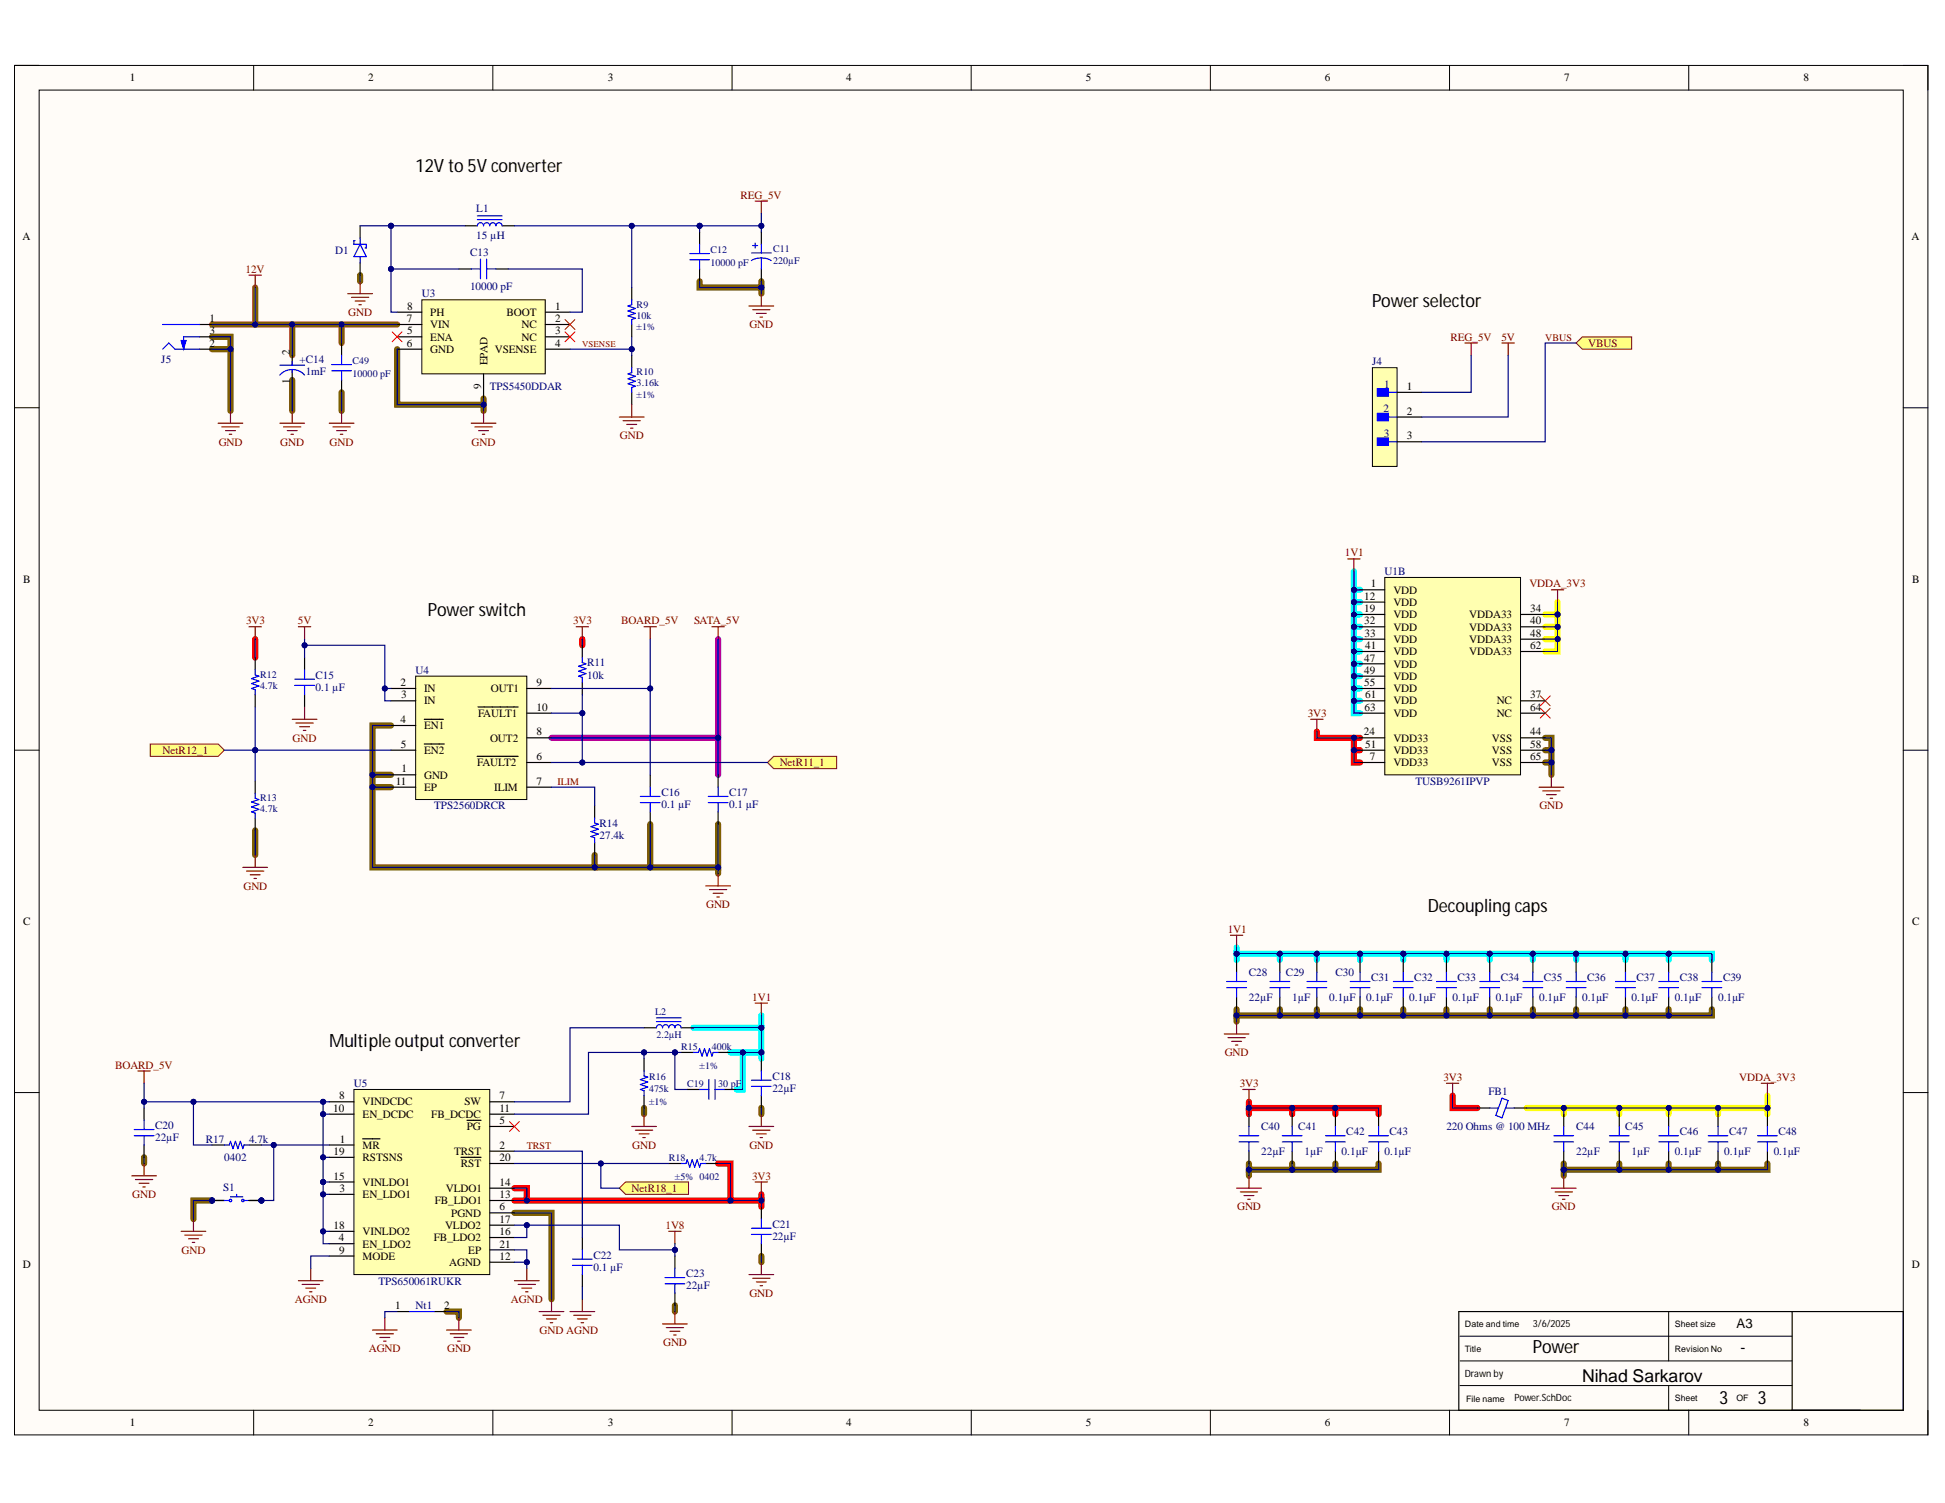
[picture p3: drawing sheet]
<svg xmlns="http://www.w3.org/2000/svg" width="279mm" height="216mm" viewBox="0 0 279 216" stroke-linecap="round" stroke-linejoin="round" font-family="sans-serif">
<defs><g id="words">
<g font-size="2.6">
<text x="59.7" y="24.7">12V to 5V converter</text>
<text x="197.1" y="44.1">Powerselector</text>
<text x="61.5" y="88.4">Powerswitch</text>
<text x="205.1" y="131">Decouplingcaps</text>
<text x="47.3" y="150.5">Multiple output converter</text>
<text x="220.2" y="194.4">Power</text>
<text x="250" y="194.4">-</text>
<text x="247" y="201.7">3</text>
<text x="252.5" y="201.7">3</text>
</g>
<text font-size="2.5" x="227.3" y="198.5">Nihad Sarkarov</text>
<text font-size="1.9" x="249.5" y="190.8">A3</text>
<g font-size="1.6">
<text x="18.6" y="11.7">1</text>
<text x="52.9" y="11.7">2</text>
<text x="87.3" y="11.7">3</text>
<text x="121.6" y="11.7">4</text>
<text x="156" y="11.7">5</text>
<text x="190.3" y="11.7">6</text>
<text x="224.7" y="11.7">7</text>
<text x="259.1" y="11.7">8</text>
<text x="3.3" y="34.5">A</text>
<text x="274.6" y="34.5">A</text>
<text x="30.1" y="46.3">1</text>
<text x="58.4" y="46.3">7</text>
<text x="58.5" y="44.5">8</text>
<text x="61.8" y="47.1">VIN</text>
<text x="61.8" y="45.4">PH</text>
<text x="72.8" y="45.4">BOOT</text>
<text x="74.9" y="47.1">NC</text>
<text x="79.7" y="44.5">1</text>
<text x="79.7" y="46.3">2</text>
<text x="30.1" y="48">3</text>
<text x="30.1" y="49.8">2</text>
<text x="41.6" y="51" transform="rotate(-90 41.6 51)">2</text>
<text x="58.4" y="49.8">6</text>
<text x="58.5" y="48">5</text>
<text x="61.8" y="48.9">ENA</text>
<text x="61.8" y="50.7">GND</text>
<text x="70" y="52.5" transform="rotate(-90 70 52.5)">EPAD</text>
<text x="71.1" y="50.7">VSENSE</text>
<text x="74.9" y="48.9">NC</text>
<text x="79.7" y="49.8">4</text>
<text x="79.7" y="48">3</text>
<text x="41.6" y="55.2" transform="rotate(-90 41.6 55.2)">1</text>
<text x="69.1" y="55.9" transform="rotate(-90 69.1 55.9)">9</text>
<text x="202.1" y="56">1</text>
<text x="202.1" y="59.6">2</text>
<text x="202.1" y="63.1">3</text>
<text x="3.3" y="83.7">B</text>
<text x="274.7" y="83.7">B</text>
<text x="196" y="86.2">12</text>
<text x="196" y="87.9">19</text>
<text x="196" y="89.7">32</text>
<text x="196.9" y="84.4">1</text>
<text x="200.2" y="85.3">VDD</text>
<text x="200.2" y="87">VDD</text>
<text x="200.2" y="88.8">VDD</text>
<text x="211.1" y="88.8">VDDA33</text>
<text x="219.8" y="87.9">34</text>
<text x="219.8" y="89.7">40</text>
<text x="196" y="95">47</text>
<text x="196" y="91.5">33</text>
<text x="196.1" y="93.3">41</text>
<text x="200.2" y="90.6">VDD</text>
<text x="200.2" y="92.4">VDD</text>
<text x="200.2" y="94.1">VDD</text>
<text x="200.2" y="95.9">VDD</text>
<text x="211.1" y="90.6">VDDA33</text>
<text x="211.1" y="92.4">VDDA33</text>
<text x="211.1" y="94.1">VDDA33</text>
<text x="219.8" y="91.5">48</text>
<text x="219.8" y="93.3">62</text>
<text x="57.5" y="98.5">2</text>
<text x="57.6" y="100.3">3</text>
<text x="60.9" y="99.4">IN</text>
<text x="60.9" y="101.2">IN</text>
<text x="70.5" y="99.4">OUT1</text>
<text x="77.1" y="98.5">9</text>
<text x="196" y="96.8">49</text>
<text x="196" y="98.5">55</text>
<text x="196.1" y="100.3">61</text>
<text x="200.2" y="97.6">VDD</text>
<text x="200.2" y="99.4">VDD</text>
<text x="200.2" y="101.2">VDD</text>
<text x="215" y="101.2">NC</text>
<text x="219.8" y="100.3">37</text>
<text x="57.5" y="103.9">4</text>
<text x="57.6" y="107.4">5</text>
<text x="60.9" y="104.7">EN1</text>
<text x="68.7" y="103">FAULT1</text>
<text x="70.4" y="106.5">OUT2</text>
<text x="77.1" y="105.6">8</text>
<text x="77.1" y="102.1">10</text>
<text x="195.9" y="105.6">24</text>
<text x="196" y="102.1">63</text>
<text x="196.1" y="107.4">51</text>
<text x="200.2" y="106.5">VDD33</text>
<text x="200.2" y="103">VDD</text>
<text x="214.3" y="106.5">VSS</text>
<text x="215" y="103">NC</text>
<text x="219.8" y="105.6">44</text>
<text x="219.8" y="107.4">58</text>
<text x="219.8" y="102.1">64</text>
<text x="56.9" y="112.7">11</text>
<text x="57.7" y="111">1</text>
<text x="60.9" y="108.3">EN2</text>
<text x="60.9" y="113.6">EP</text>
<text x="60.9" y="111.8">GND</text>
<text x="68.5" y="110.1">FAULT2</text>
<text x="71" y="113.6">ILIM</text>
<text x="77.1" y="109.2">6</text>
<text x="77.1" y="112.7">7</text>
<text x="196.8" y="109.2">7</text>
<text x="200.2" y="110.1">VDD33</text>
<text x="200.2" y="108.3">VDD33</text>
<text x="214.3" y="108.3">VSS</text>
<text x="214.3" y="110.1">VSS</text>
<text x="219.8" y="109.2">65</text>
<text x="3.3" y="132.9">C</text>
<text x="274.7" y="132.9">C</text>
<text x="47.9" y="159.7">10</text>
<text x="48.7" y="157.9">8</text>
<text x="52.1" y="158.8">VINDCDC</text>
<text x="52.1" y="160.6">EN_DCDC</text>
<text x="61.9" y="160.6">FB_DCDC</text>
<text x="66.7" y="158.8">SW</text>
<text x="71.8" y="161.5">5</text>
<text x="71.8" y="157.9">7</text>
<text x="71.8" y="159.7">11</text>
<text x="47.9" y="165.9">19</text>
<text x="48.8" y="164.1">1</text>
<text x="52.1" y="165">MR</text>
<text x="52.1" y="166.8">RSTSNS</text>
<text x="65.2" y="165.9">TRST</text>
<text x="66.2" y="167.7">RST</text>
<text x="67.1" y="162.3">PG</text>
<text x="71.8" y="165">2</text>
<text x="71.8" y="166.8">20</text>
<text x="47.9" y="169.4">15</text>
<text x="48.8" y="171.2">3</text>
<text x="52.1" y="172.1">EN_LDO1</text>
<text x="52.1" y="170.3">VINLDO1</text>
<text x="62.4" y="173">FB_LDO1</text>
<text x="64.1" y="171.2">VLDO1</text>
<text x="71.8" y="173.9">6</text>
<text x="71.8" y="172.1">13</text>
<text x="71.8" y="170.3">14</text>
<text x="47.9" y="176.5">18</text>
<text x="48.7" y="178.3">4</text>
<text x="52.1" y="179.2">EN_LDO2</text>
<text x="52.1" y="177.4">VINLDO2</text>
<text x="62.3" y="178.3">FB_LDO2</text>
<text x="63.9" y="176.5">VLDO2</text>
<text x="64.8" y="174.8">PGND</text>
<text x="71.8" y="177.4">16</text>
<text x="71.8" y="175.7">17</text>
<text x="71.8" y="179.2">21</text>
<text x="3.3" y="182.1">D</text>
<text x="48.7" y="180.1">9</text>
<text x="52.1" y="181">MODE</text>
<text x="64.5" y="181.9">AGND</text>
<text x="67.3" y="180.1">EP</text>
<text x="71.8" y="181">12</text>
<text x="274.6" y="182.1">D</text>
<text x="56.8" y="188">1</text>
<text x="63.8" y="188">2</text>
<text x="18.6" y="204.9">1</text>
<text x="52.9" y="204.9">2</text>
<text x="87.3" y="204.9">3</text>
<text x="121.6" y="204.9">4</text>
<text x="156" y="204.9">5</text>
<text x="190.3" y="204.9">6</text>
<text x="224.7" y="204.9">7</text>
<text x="259.1" y="204.9">8</text>
</g>
<g font-size="1.6" fill="#800000">
<text x="106.4" y="28.6">REG_5V</text>
<text x="35.3" y="39.2">12V</text>
<text x="50" y="45.4">GND</text>
<text x="107.6" y="47.1">GND</text>
<text x="208.4" y="48.9">REG_5V</text>
<text x="215.7" y="48.9">5V</text>
<text x="228.2" y="49.8">VBUS</text>
<text x="31.4" y="64">GND</text>
<text x="40.3" y="64">GND</text>
<text x="47.4" y="64">GND</text>
<text x="67.7" y="64">GND</text>
<text x="89" y="63.1">GND</text>
<text x="193.2" y="79.9">1V1</text>
<text x="35.3" y="89.7">3V3</text>
<text x="42.8" y="89.7">5V</text>
<text x="82.3" y="89.7">3V3</text>
<text x="89.2" y="89.7">BOARD_5V</text>
<text x="99.7" y="89.7">SATA_5V</text>
<text x="219.7" y="84.4">VDDA_3V3</text>
<text x="42" y="106.5">GND</text>
<text x="187.9" y="103">3V3</text>
<text x="23.3" y="108.3">NetR12_1</text>
<text x="112" y="110.1">NetR11_1</text>
<text x="221.1" y="116.3">GND</text>
<text x="35" y="127.8">GND</text>
<text x="101.4" y="130.4">GND</text>
<text x="176.4" y="134">1V1</text>
<text x="108.1" y="143.7">1V1</text>
<text x="16.5" y="153.5">BOARD_5V</text>
<text x="175.9" y="151.7">GND</text>
<text x="207.3" y="155.3">3V3</text>
<text x="249.8" y="155.3">VDDA_3V3</text>
<text x="178.1" y="156.2">3V3</text>
<text x="90.8" y="165">GND</text>
<text x="107.6" y="165">GND</text>
<text x="19" y="172.1">GND</text>
<text x="90.7" y="171.2">NetR18_1</text>
<text x="108" y="169.4">3V3</text>
<text x="177.7" y="173.9">GND</text>
<text x="222.9" y="173.9">GND</text>
<text x="95.6" y="176.5">1V8</text>
<text x="26.1" y="180.1">GND</text>
<text x="42.4" y="187.2">AGND</text>
<text x="73.4" y="187.2">AGND</text>
<text x="77.5" y="191.6">GND AGND</text>
<text x="107.6" y="186.3">GND</text>
<text x="53" y="194.2">AGND</text>
<text x="64.2" y="194.2">GND</text>
<text x="95.3" y="193.4">GND</text>
</g>
<g font-size="1.6" fill="#000080">
<text x="68.4" y="30.5">L1</text>
<text x="68.4" y="34.4">15 µH</text>
<text x="48.2" y="36.5">D1</text>
<text x="67.5" y="41.7">10000 pF</text>
<text x="67.5" y="36.7">C13</text>
<text x="60.6" y="42.7">U3</text>
<text x="23.2" y="52.1">J5</text>
<text x="43" y="52.1">+C14</text>
<text x="43.9" y="53.9">1mF</text>
<text x="197.1" y="52.5">J4</text>
<text x="70.4" y="56">TPS5450DDAR</text>
<text x="198.7" y="59.2">2</text>
<text x="198.8" y="55.7">1</text>
<text x="198.8" y="62.7">3</text>
<text x="198.9" y="82.6">U1B</text>
<text x="84.4" y="95.7">R11</text>
<text x="45.3" y="99.3">0.1 µF</text>
<text x="45.3" y="97.5">C15</text>
<text x="59.7" y="96.8">U4</text>
<text x="84.4" y="97.5">10k</text>
<text x="203.3" y="112.7">TUSB9261IPVP</text>
<text x="62.4" y="116.3">TPS2560DRCR</text>
<text x="86.1" y="118.8">R14</text>
<text x="95" y="116.1">0.1 µF</text>
<text x="95" y="114.3">C16</text>
<text x="104.7" y="116.1">0.1 µF</text>
<text x="104.7" y="114.3">C17</text>
<text x="86.1" y="120.5">27.4k</text>
<text x="179.4" y="143.7">22µF</text>
<text x="179.4" y="140.2">C28</text>
<text x="184.7" y="140.2">C29</text>
<text x="185.6" y="143.7">1µF</text>
<text x="190.9" y="143.7">0.1µF</text>
<text x="191.8" y="140.2">C30</text>
<text x="196.3" y="143.7">0.1µF</text>
<text x="196.9" y="140.9">C31</text>
<text x="202.4" y="143.7">0.1µF</text>
<text x="203.2" y="140.9">C32</text>
<text x="208.7" y="143.7">0.1µF</text>
<text x="209.4" y="140.9">C33</text>
<text x="214.9" y="143.7">0.1µF</text>
<text x="215.6" y="140.9">C34</text>
<text x="221.1" y="143.7">0.1µF</text>
<text x="221.8" y="140.9">C35</text>
<text x="227.3" y="143.7">0.1µF</text>
<text x="228" y="140.9">C36</text>
<text x="234.4" y="143.7">0.1µF</text>
<text x="235.1" y="140.9">C37</text>
<text x="240.6" y="143.7">0.1µF</text>
<text x="241.3" y="140.9">C38</text>
<text x="246.8" y="143.7">0.1µF</text>
<text x="247.5" y="140.9">C39</text>
<text x="110.9" y="155.1">C18</text>
<text x="50.8" y="156.2">U5</text>
<text x="110.9" y="156.8">22µF</text>
<text x="213.8" y="157.2">FB1</text>
<text x="22.3" y="163.9">22µF</text>
<text x="22.3" y="162.2">C20</text>
<text x="29.6" y="164.1">R17</text>
<text x="32.2" y="166.8">0402</text>
<text x="35.8" y="164.1">4.7k</text>
<text x="181.2" y="165.9">22µF</text>
<text x="181.2" y="162.3">C40</text>
<text x="186.5" y="162.3">C41</text>
<text x="187.4" y="165.9">1µF</text>
<text x="192.7" y="165.9">0.1µF</text>
<text x="193.4" y="163.1">C42</text>
<text x="198.9" y="165.9">0.1µF</text>
<text x="199.6" y="163.1">C43</text>
<text x="207.8" y="162.3">220 Ohms @ 100 MHz</text>
<text x="226.4" y="165.9">22µF</text>
<text x="226.4" y="162.3">C44</text>
<text x="233.5" y="162.3">C45</text>
<text x="234.4" y="165.9">1µF</text>
<text x="240.6" y="165.9">0.1µF</text>
<text x="241.3" y="163.1">C46</text>
<text x="247.7" y="165.9">0.1µF</text>
<text x="248.4" y="163.1">C47</text>
<text x="254.8" y="165.9">0.1µF</text>
<text x="255.5" y="163.1">C48</text>
<text x="32" y="171">S1</text>
<text x="110.9" y="178.1">22µF</text>
<text x="110.9" y="176.4">C21</text>
<text x="54.4" y="184.5">TPS650061RUKR</text>
<text x="85.2" y="182.5">0.1 µF</text>
<text x="85.2" y="180.8">C22</text>
<text x="98.6" y="185.2">22µF</text>
<text x="98.6" y="183.4">C23</text>
<text x="59.7" y="188">Nt1</text>
</g>
<g font-size="1.4" fill="#000080">
<text x="102.1" y="38.1">10000 pF</text>
<text x="102.1" y="36.4">C12</text>
<text x="111.1" y="36.2">C11</text>
<text x="111.1" y="38">220µF</text>
<text x="91.5" y="45.8">10k</text>
<text x="91.5" y="47.4">±1%</text>
<text x="91.5" y="44.2">R9</text>
<text x="50.7" y="52.3">C49</text>
<text x="91.5" y="53.9">R10</text>
<text x="50.7" y="54.1">10000 pF</text>
<text x="91.5" y="55.5">3.16k</text>
<text x="91.5" y="57.1">±1%</text>
<text x="37.4" y="99">4.7k</text>
<text x="37.4" y="97.3">R12</text>
<text x="37.4" y="116.7">4.7k</text>
<text x="37.4" y="115.1">R13</text>
<text x="94.1" y="145.7">L2</text>
<text x="94.3" y="149.1">2.2µH</text>
<text x="93.2" y="155.1">R16</text>
<text x="97.8" y="150.9">R15</text>
<text x="100.5" y="153.5">±1%</text>
<text x="102.3" y="150.9">400k</text>
<text x="93.2" y="156.9">475k</text>
<text x="93.2" y="158.7">±1%</text>
<text x="98.7" y="156.2">C19</text>
<text x="103.2" y="156.2">30 pF</text>
<text x="96.1" y="166.8">R18</text>
<text x="100.5" y="166.8">4.7k</text>
<text x="97" y="169.5">±5% 0402</text>
</g>
<g font-size="1.4" fill="#800000">
<text x="222" y="49">VBUS</text>
<text x="80.1" y="112.8">ILIM</text>
<text x="75.7" y="165">TRST</text>
</g>
<g font-size="1.4">
<text x="220.2" y="190.7">3/6/2025</text>
<text x="210.4" y="197.8">Drawn by</text>
<text x="217.5" y="201.3">Power.SchDoc</text>
</g>
<text font-size="1.3" fill="#800000" x="83.6" y="49.9">VSENSE</text>
<g font-size="1.3">
<text x="210.4" y="190.6">Date and time</text>
<text x="240.6" y="190.6">Sheet size</text>
<text x="210.4" y="194.2">Title</text>
<text x="240.6" y="194.2">Revision No</text>
<text x="210.6" y="201.4">File name</text>
<text x="240.6" y="201.3">Sheet</text>
<text x="249.5" y="201.3">OF</text>
</g>
</g></defs>
<path d="M2.1 9.4h274.8v196.7h-274.8z" fill-rule="evenodd" fill="#fffcf8"/>
<path d="M2.1 9.4h274.8v196.7h-274.8z" fill="none" stroke="#000" stroke-width=".14"/>
<path d="M5.6 12.9h267.8v189.7h-267.8z" fill-rule="evenodd" fill="#fffcf8"/>
<g fill="none" stroke="#000" stroke-width=".14">
<path d="M2.1 9.4h3.5M5.6 12.9h267.8v189.7h-267.8zM36.4 9.4v3.5M70.8 9.4v3.5M105.2 9.4v3.5M139.5 9.4v3.5M173.9 9.4v3.5M208.2 9.4v3.5M242.6 9.4v3.5M273.4 9.4h3.5v3.5M2.1 58.6h3.5M273.4 58.6h3.5"/>
<path d="M2.1 107.8h3.5M273.4 107.8h3.5M2.1 156.9h3.5M273.4 156.9h3.5M209.7 199h47.7M209.7 195.5h47.7M209.7 191.9h47.7M239.7 188.4v7.1M239.7 199v3.6M36.4 202.6v3.5M70.8 202.6v3.5M105.2 202.6v3.5"/>
<path d="M139.5 202.6v3.5M173.9 202.6v3.5M208.2 202.6v3.5M242.6 202.6v3.5M276.9 202.6v3.5"/>
</g>
<g fill="none" stroke="#7f6000" stroke-width=".89">
<path d="M51.7 39.5v.9M30.5 48.4h2.6v1.8h-2.6M33.1 50.2v8.8M42 54.6v4.4M49.1 56.4v2.6M57.1 50.2v7.9h12.4M69.5 57.2v1.8M100.5 40.4v.9h8.9M109.4 40.4v1.8M36.7 119.3v3.5M53.5 111.3h2.7M53.5 113.1h2.7"/>
<path d="M56.2 104.2h-2.7v20.4h31.9v-1.8M93.4 118.4v6.2M103.2 118.4v6.2h-17.8M222 106h.9v5.3M222 107.8h.9M222 109.5h.9M103.2 124.6v.9M92.5 159.2v.8M109.4 159.2v.8M177.6 145v.9h68.3v-.9M177.6 145.9v.8M183.9 145v.9"/>
<path d="M189.2 145v.9M195.4 145v.9M201.6 145v.9M207.8 145v.9M214 145v.9M220.2 145v.9M226.4 145v.9M233.5 145v.9M239.7 145v.9M20.7 166.2v.9M30.5 172.5h-2.7v2.6M73.9 174.2h5.3v12.4"/>
<path d="M179.4 167.1v.9h18.6v-.9M179.4 168v.9M185.6 167.1v.9M191.8 167.1v.9M224.6 167.1v1.8M232.6 167.1v.9M239.7 167.1v.9M246.8 167.1v.9M253.9 167.1v.9h-29.3M64.2 188.4h1.7v.9M97 187.5v.9M109.4 180.4v.9"/>
</g>
<path d="M30.5 46.6h26.6M36.7 41.3v5.3M42 46.6v4.4M49.1 46.6v2.7" fill="none" stroke="#b45f06" stroke-width=".89"/>
<g fill="none" stroke="#f00" stroke-width=".89">
<path d="M36.7 91.8v2.7M83.6 91.8v.9M189.2 105.1v.9h6.2M194.5 106v3.5h.9M194.5 107.8h.9M179.4 158.3v.9h18.6v.8M179.4 159.2v.8M185.6 159.2v.8M191.8 159.2v.8M208.7 157.4v1.8h3.5M73.9 170.7h1.8v1.8M73.9 172.5h35.5v.8"/>
<path d="M103.2 167.1h1.7v5.4M109.4 171.6v.9"/>
</g>
<path d="M103.2 91.8v14.2M79.2 106h24v5.3" fill="none" stroke="#90f" stroke-width=".89"/>
<g fill="none" stroke="#0ff" stroke-width=".89">
<path d="M194.5 86.5h.9M194.5 88.3h.9M194.5 90h.9M194.5 91.8h.9M194.5 93.6h.9M194.5 95.4h.9M194.5 97.1h.9M194.5 98.9h.9M194.5 82.1v2.6M195.4 84.7h-.9v17.7h.9M194.5 100.7h.9M177.6 137.9v-.9h68.3v.9"/>
<path d="M177.6 136.1v.9M183.9 137v.9M189.2 137v.9M195.4 137v.9M201.6 137v.9M207.8 137v.9M214 137v.9M220.2 137v.9M226.4 137v.9M233.5 137v.9M239.7 137v.9M99.6 147.6h9.8v4.5"/>
<path d="M104.9 151.2h4.5M106.7 151.2v5.3h-.9M109.4 145.9v1.7"/>
</g>
<path d="M222 88.3h1.7M222 90h1.7M222 91.8h1.7M223.7 86.5v7.1h-1.7M219.3 159.2h5.3M232.6 159.2v.8M239.7 159.2v.8M246.8 159.2v.8M253.9 157.4v1.8M224.6 160v-.8h29.3v.8" fill="none" stroke="#ff0" stroke-width=".89"/>
<path d="M209.6 188.4h63.8v14.2h-63.8zM257.4 188.4v14.2" fill="none" stroke="#000" stroke-width=".17"/>
<path d="M221.3 100l1.4 1.4M222.7 100l-1.4 1.4M221.3 101.7l1.4 1.4M222.7 101.7l-1.4 1.4" fill="none" stroke="#f00" stroke-width=".14"/>
<path d="M221.1 113.1h3.5M221.6 113.6h2.5M222.1 114.1h1.5M222.7 114.7h.3M222.9 111.3v1.8" fill="none" stroke="#800000" stroke-width=".17"/>
<path d="M198.9 82.9h19.5v28.4h-19.5z" fill-rule="evenodd" fill="#ffffb0"/>
<path d="M198.9 82.9h19.5v28.4h-19.5z" fill="none" stroke="#000" stroke-width=".14"/>
<g fill="none" stroke="#000" stroke-width=".17">
<path d="M195.4 84.7h3.5M195.4 86.5h3.5M195.4 88.3h3.5M195.4 90h3.5M195.4 91.8h3.5M195.4 93.6h3.5M195.4 95.4h3.5M195.4 97.1h3.5M195.4 98.9h3.5M218.4 88.3h3.6M218.4 90h3.6M218.4 91.8h3.6"/>
<path d="M218.4 93.6h3.6M195.4 109.5h3.5M195.4 106h3.5M195.4 107.8h3.5M195.4 100.7h3.5M195.4 102.4h3.5M218.4 109.5h3.6M218.4 106h3.6M218.4 107.8h3.6M218.4 100.7h3.6M218.4 102.4h3.6"/>
</g>
<path d="M60.6 43.1h17.7v10.6h-17.7z" fill-rule="evenodd" fill="#ffffb0"/>
<path d="M60.6 43.1h17.7v10.6h-17.7z" fill="none" stroke="#000" stroke-width=".14"/>
<path d="M57.1 46.6h3.5M57.1 44.8h3.5M57.1 48.4h3.5M57.1 50.2h3.5M69.5 53.7v3.5M78.3 46.6h3.6M78.3 44.8h3.6M78.3 48.4h3.6M78.3 50.2h3.6" fill="none" stroke="#000" stroke-width=".17"/>
<path d="M59.7 97.1h16v17.7h-16z" fill-rule="evenodd" fill="#ffffb0"/>
<path d="M59.7 97.1h16v17.7h-16z" fill="none" stroke="#000" stroke-width=".14"/>
<g fill="none" stroke="#000" stroke-width=".17">
<path d="M56.2 98.9h3.5M75.7 98.9h3.5M56.2 100.7h3.5M56.2 104.2h3.5M56.2 107.8h3.5M56.2 113.1h3.5M56.2 111.3h3.5M61 103.3h2.7M61 106.9h2.8M68.5 108.6h5.9M68.7 101.6h5.7M75.7 106h3.5"/>
<path d="M75.7 102.4h3.5M75.7 109.5h3.5M75.7 113.1h3.5"/>
</g>
<path d="M50.8 156.5h19.6v26.6h-19.6z" fill-rule="evenodd" fill="#ffffb0"/>
<path d="M50.8 156.5h19.6v26.6h-19.6z" fill="none" stroke="#000" stroke-width=".14"/>
<g fill="none" stroke="#000" stroke-width=".17">
<path d="M51.7 32.4v1.8M51.7 37.8v1.7M65.9 38.6h1.8M66.8 32.4h1.8M71.2 38.6h1.8M72.1 32.4h1.8M100.5 33.3v1.8M100.5 38.6v1.8M109.4 33.3v1.8M109.4 38.6v1.8M28.7 46.6h1.8M28.7 48.4h1.8"/>
<path d="M28.7 50.2h1.8M90.7 41.3v1.8M90.7 46.6v1.8M90.7 51v1.8M90.7 56.4v1.7M47.3 158.3h3.5M70.4 158.3h3.5M47.3 164.5h3.5M47.3 171.6h3.5M47.3 160h3.5M47.3 169.8h3.5M47.3 166.2h3.5"/>
<path d="M47.3 178.7h3.5M47.3 176.9h3.5M52.1 163.6h2.5M66.2 166.2h2.9M67.1 160.9h2M70.4 165.4h3.5M70.4 161.8h3.5M70.4 160h3.5M70.4 172.4h3.5M70.4 170.7h3.5M70.4 167.1h3.5M70.4 174.2h3.5"/>
<path d="M70.4 177.8h3.5M70.4 176h3.5M70.4 179.5h3.5M47.3 180.4h3.5M70.4 181.3h3.5"/>
</g>
<g fill="none" stroke="#800000" stroke-width=".17">
<path d="M108.5 28.9h1.7M109.4 28.9v1.8M50 42.2h3.5M50.5 42.7h2.5M51 43.2h1.4M51.6 43.8h.3M51.7 40.4v1.8M69.5 59v1.8M89 59.9h3.5M90.7 58.1v1.8M107.6 44h3.5M108.1 44.5h2.5"/>
<path d="M108.7 45h1.4M109.2 45.6h.3M109.4 42.2v1.8M67.7 60.8h3.5M68.2 61.3h2.5M68.8 61.9h1.4M69.3 62.4h.3M89.5 60.4h2.5M90 61h1.5M90.6 61.5h.3"/>
</g>
<g fill="none" stroke="#00f" stroke-width=".17">
<path d="M51 34.6h-.2v.5h1.8v.5h-.2M51.7 35.1l.9 1.8h-1.8zM51.7 34.2v.9M51.7 36.9v.9M67.7 38.6h1.3M68.6 32.4a.44 .44 0 0 1 .4-.4 .44 .44 0 0 1 .5 .4 .44 .44 0 0 1 .4-.4 .44 .44 0 0 1 .5 .4 .44 .44 0 0 1 .4-.4 .44 .44 0 0 1 .4 .4 .44 .44 0 0 1 .5-.4 .44 .44 0 0 1 .4 .4M68.6 31.5h3.5M68.6 31h3.5M69 37.2v2.9M69.9 38.6h1.3M69.9 37.2v2.9M99.1 36.4h2.8"/>
<path d="M99.1 37.3h2.8M100.5 35.1v1.3M100.5 37.3v1.3M107.9 36.3h2.9M108.1 35.3h.7M108.5 34.9v.7M109.4 35.1v1.2M109.4 37v1.6M110.8 37.4a2.78 2.78 0 0 0-2.9 0M23.4 50.2l.8-.9 .9 .9h3.6M23.4 46.6h5.3M28.7 48.4h-2.3v1.8"/>
<path d="M90.7 43.1v.7l-.5 .2 1.1 .3-1.1 .4 1.1 .3-1.1 .4 1.1 .3-.6 .2v.7M90.7 52.8v.7l-.5 .2 1.1 .4-1.1 .3 1.1 .4-1.1 .3 1.1 .4-.6 .2v.7"/>
</g>
<path d="M56.3 47.7l1.5 1.4M57.8 47.7l-1.5 1.4M81.2 45.9l1.4 1.4M81.2 47.7l1.4 1.4M82.6 45.9l-1.4 1.4M82.6 47.7l-1.4 1.4" fill="none" stroke="#f00" stroke-width=".14"/>
<path d="M26 48.9h.7l-.3 1.3z" fill="#00f"/>
<path d="M26 48.9h.7l-.3 1.3zM40.2 53.9a2.37 2.37 0 0 1 3.6 0M40.2 52.5h3.6M42 51.9v.6M42 53.2v.3" fill="none" stroke="#00f" stroke-width=".17"/>
<path d="M35.8 39.5h1.7M36.7 39.5v1.8M33.1 59v1.8M42 59v1.8M31.3 60.8h3.6M31.9 61.3h2.5M32.4 61.9h1.4M32.9 62.4h.4M40.2 60.8h3.6M40.7 61.3h2.5M41.3 61.9h1.4M41.8 62.4h.4" fill="none" stroke="#800000" stroke-width=".17"/>
<path d="M42 51v1.5M42 53.2v1.4" fill="none" stroke="#000" stroke-width=".17"/>
<path d="M197.1 52.8h3.6v14.2h-3.6z" fill-rule="evenodd" fill="#ffffb0"/>
<path d="M197.1 52.8h3.6v14.2h-3.6z" fill="none" stroke="#000" stroke-width=".14"/>
<path d="M197.9 55.8h1.6v1.1h-1.6z" fill-rule="evenodd" fill="#00f"/>
<path d="M197.9 55.8h1.6v1.1h-1.6zM199.5 56.4h1.2" fill="none" stroke="#00f" stroke-width=".17"/>
<path d="M197.9 59.4h1.6v1h-1.6z" fill-rule="evenodd" fill="#00f"/>
<path d="M197.9 59.4h1.6v1h-1.6zM199.5 59.9h1.2" fill="none" stroke="#00f" stroke-width=".17"/>
<path d="M197.9 62.9h1.6v1.1h-1.6z" fill-rule="evenodd" fill="#00f"/>
<path d="M197.9 62.9h1.6v1.1h-1.6zM199.5 63.5h1.2M42.3 97.6h2.9M42.3 98.5h2.9M43.8 96.2v1.4M43.8 98.5v1.3" fill="none" stroke="#00f" stroke-width=".17"/>
<path d="M200.7 56.4h3.5M200.7 59.9h3.5M200.7 63.5h3.5M43.8 94.5v1.7M43.8 99.8v1.8" fill="none" stroke="#000" stroke-width=".17"/>
<path d="M210.4 49.3h1.8M211.3 49.3v1.7M215.8 49.3h1.7M216.7 49.3v1.7M42.9 90h1.7M43.8 90v1.8M42 103.3h3.5M42.5 103.9h2.5M43 104.4h1.5M43.6 104.9h.3M43.8 101.6v1.7" fill="none" stroke="#800000" stroke-width=".17"/>
<path d="M21.6 106.9h9.7l.9 .9-.9 .8h-9.7z" fill-rule="evenodd" fill="#ffff80"/>
<path d="M21.6 106.9h9.7l.9 .9-.9 .8h-9.7z" fill="none" stroke="#800000" stroke-width=".14"/>
<path d="M36.7 94.5v1.7M36.7 99.8v1.8M83.6 92.7v1.8M83.6 98v1.8M36.7 112.2v1.8M36.7 117.5v1.8M85.4 115.7v1.8M85.4 121.1v1.7" fill="none" stroke="#000" stroke-width=".17"/>
<path d="M36.7 96.2v.7l.5 .2-1.1 .4 1.1 .3-1.1 .4 1.1 .3-1.1 .4 .6 .2v.7M83.6 94.5v.7l.6 .2-1.1 .3 1.1 .4-1.1 .3 1.1 .4-1.1 .3 .5 .2v.7M36.7 114v.7l.5 .1-1.1 .4 1.1 .4-1.1 .3 1.1 .4-1.1 .3 .6 .2v.7M85.4 117.5v.7l.6 .2-1.1 .3 1.1 .4-1.1 .4 1.1 .3-1.1 .4 .5 .1v.8" fill="none" stroke="#00f" stroke-width=".17"/>
<path d="M35.8 90h1.7M36.7 90v1.8M82.8 90h1.7M83.6 90v1.8M34.9 124.6h3.5M35.4 125.1h2.5M35.9 125.7h1.5M36.5 126.2h.3M36.7 122.8v1.8" fill="none" stroke="#800000" stroke-width=".17"/>
<path d="M110.2 109.5l.9-.9h9.1v1.8h-9.1z" fill-rule="evenodd" fill="#ffff80"/>
<path d="M110.2 109.5l.9-.9h9.1v1.8h-9.1z" fill="none" stroke="#800000" stroke-width=".14"/>
<path d="M93.4 111.3v1.8M93.4 116.6v1.8M103.2 111.3v1.8M103.2 116.6v1.8M20.7 159.2v1.7M20.7 164.5v1.7M30.5 164.5h1.7M35.8 164.5h1.7" fill="none" stroke="#000" stroke-width=".17"/>
<g fill="none" stroke="#00f" stroke-width=".17">
<path d="M92 114.4h2.8M92 115.3h2.8M93.4 113.1v1.3M93.4 115.3v1.3M101.7 114.4h2.9M101.7 115.3h2.9M103.2 113.1v1.3M103.2 115.3v1.3M19.3 162.3h2.8M19.3 163.1h2.8M20.7 160.9v1.4M20.7 163.1v1.4"/>
<path d="M32.2 164.5h.7l.2-.6 .4 1.1 .3-1.1 .4 1.1 .3-1.1 .4 1.1 .2-.5h.7"/>
</g>
<g fill="none" stroke="#800000" stroke-width=".17">
<path d="M92.5 90h1.8M93.4 90v1.8M102.3 90h1.7M103.2 90v1.8M101.4 127.3h3.5M101.9 127.8h2.5M102.4 128.3h1.5M103 128.9h.3M103.2 125.5v1.8M19.8 153.8h1.8M20.7 153.8v1.8M18.9 168.9h3.6"/>
<path d="M19.5 169.4h2.4M20 170h1.4M20.5 170.5h.4M20.7 167.1v1.8M42.9 184h3.5M43.4 184.5h2.5M43.9 185h1.4M44.5 185.6h.3M44.6 182.2v1.8"/>
</g>
<circle cx="30.5" cy="172.4" r=".36" fill="#000080"/>
<circle cx="30.5" cy="172.4" r=".36" fill="none" stroke="#000080" stroke-width=".14"/>
<circle cx="30.5" cy="172.4" r=".36" fill="#000080"/>
<circle cx="30.5" cy="172.4" r=".36" fill="none" stroke="#000080" stroke-width=".14"/>
<circle cx="37.5" cy="172.4" r=".36" fill="#000080"/>
<circle cx="37.5" cy="172.4" r=".36" fill="none" stroke="#000080" stroke-width=".14"/>
<circle cx="37.5" cy="172.4" r=".36" fill="#000080"/>
<circle cx="37.5" cy="172.4" r=".36" fill="none" stroke="#000080" stroke-width=".14"/>
<path d="M30.5 172.4h1.7" fill="none" stroke="#000" stroke-width=".17"/>
<circle cx="30.5" cy="172.4" r=".36" fill="#000080"/>
<circle cx="30.5" cy="172.4" r=".36" fill="none" stroke="#000080" stroke-width=".14"/>
<path d="M30.5 172.4h1.7" fill="none" stroke="#000" stroke-width=".17"/>
<circle cx="30.5" cy="172.4" r=".36" fill="#000080"/>
<circle cx="30.5" cy="172.4" r=".36" fill="none" stroke="#000080" stroke-width=".14"/>
<g fill="none" stroke="#00f" stroke-width=".17">
<path d="M32.2 172.4h.7M33.1 171.9h1.8M34 171.6v.3M35.1 172.4h.7"/>
<circle cx="33.1" cy="172.4" r=".18"/>
<circle cx="34.9" cy="172.4" r=".18"/>
</g>
<path d="M35.8 172.4h1.7" fill="none" stroke="#000" stroke-width=".17"/>
<circle cx="37.5" cy="172.4" r=".36" fill="#000080"/>
<circle cx="37.5" cy="172.4" r=".36" fill="none" stroke="#000080" stroke-width=".14"/>
<path d="M35.8 172.4h1.7" fill="none" stroke="#000" stroke-width=".17"/>
<circle cx="37.5" cy="172.4" r=".36" fill="#000080"/>
<circle cx="37.5" cy="172.4" r=".36" fill="none" stroke="#000080" stroke-width=".14"/>
<g fill="none" stroke="#800000" stroke-width=".17">
<path d="M108.5 144.1h1.7M109.4 144.1v1.8M26 176.9h3.6M26.6 177.4h2.4M27.1 177.9h1.4M27.6 178.5h.4M27.8 175.1v1.8M90.7 161.8h3.6M91.3 162.3h2.5M91.8 162.9h1.4M92.3 163.4h.4M92.5 160v1.8"/>
<path d="M96.1 176.9h1.7M97 176.9v1.8M107.6 161.8h3.5M108.1 162.3h2.5M108.5 169.8h1.7M108.7 162.9h1.4M109.2 163.4h.3M109.4 160v1.8M109.4 169.8v1.8M73.9 184h3.5M74.4 184.5h2.5M75 185h1.4"/>
<path d="M75.5 185.6h.4M75.7 182.2v1.8M77.4 188.4h3.6M78 188.9h2.5M78.5 189.5h1.4M79 190h.4M79.2 186.6v1.8M81.9 188.4h3.5M82.4 188.9h2.5M82.9 189.5h1.5M83.5 190h.3M83.7 186.6v1.8"/>
<path d="M95.2 190.2h3.5M95.7 190.7h2.5M96.2 191.2h1.5M96.8 191.8h.3M97 188.4v1.8M107.6 183.1h3.5M108.1 183.6h2.5M108.7 184.1h1.4M109.2 184.7h.3M109.4 181.3v1.8"/>
</g>
<path d="M73.2 161.1l1.4 1.4M74.6 161.1l-1.4 1.4" fill="none" stroke="#f00" stroke-width=".14"/>
<g fill="none" stroke="#000" stroke-width=".17">
<path d="M92.5 147.6h1.8M92.5 152.1v1.7M92.5 157.4v1.8M97.8 147.6h1.8M97.8 151.2h1.8M98.7 156.5h1.8M103.2 151.2h1.7M104 156.5h1.8M109.4 152.1v1.7M109.4 157.4v1.8M83.7 177.8v1.7M96.1 167.1h1.7"/>
<path d="M101.4 167.1h1.8M109.4 173.3v1.8M109.4 178.7v1.7M83.7 183.1v1.8M97 180.4v1.8M97 185.7v1.8"/>
</g>
<g fill="none" stroke="#00f" stroke-width=".17">
<path d="M92.5 153.8v.7l.6 .2-1.1 .4 1.1 .3-1.1 .4 1.1 .3-1.1 .4 .5 .2v.7M94.3 147.6a.44 .44 0 0 1 .4-.4 .44 .44 0 0 1 .5 .4 .44 .44 0 0 1 .4-.4 .44 .44 0 0 1 .5 .4 .44 .44 0 0 1 .4-.4 .44 .44 0 0 1 .5 .4 .44 .44 0 0 1 .4-.4 .44 .44 0 0 1 .4 .4M94.3 146.7h3.5M94.3 146.2h3.5M99.6 151.2h.7l.2-.6 .4 1.1 .3-1.1 .4 1.1 .3-1.1 .4 1.1 .1-.5h.8M100.5 156.5h1.3M101.8 155.1v2.8M102.7 156.5h1.3M102.7 155.1v2.8M107.9 155.2h2.9M107.9 156.1h2.9M109.4 153.8v1.4"/>
<path d="M109.4 156.1v1.3M83.7 179.5v1.4M97.8 167.1h.7l.2-.5 .4 1.1 .3-1.1 .4 1.1 .3-1.1 .4 1.1 .2-.6h.7M107.9 176.4h2.9M107.9 177.3h2.9M109.4 175.1v1.3M109.4 177.3v1.4M82.2 180.9h2.9M82.2 181.8h2.9M83.7 181.8v1.3M95.5 183.5h2.9M95.5 184.4h2.9"/>
<path d="M97 182.2v1.3M97 184.4v1.3"/>
</g>
<path d="M89 170.7l.9-.9h9v1.8h-9z" fill-rule="evenodd" fill="#ffff80"/>
<path d="M89 170.7l.9-.9h9v1.8h-9z" fill="none" stroke="#800000" stroke-width=".14"/>
<g fill="none" stroke="#800000" stroke-width=".17">
<path d="M222.9 84.7h1.7M223.7 84.7v1.8M176.8 134.3h1.7M177.6 134.3v1.8M175.9 148.5h3.5M176.4 149.1h2.5M176.9 149.6h1.5M177.5 150.1h.3M177.6 146.7v1.8M178.5 156.5h1.8M179.4 156.5v1.8M207.8 155.6h1.8"/>
<path d="M208.7 155.6v1.8M253 155.6h1.8M253.9 155.6v1.8M177.6 170.7h3.6M178.2 171.2h2.5M178.7 171.7h1.4M179.2 172.3h.4M179.4 168.9v1.8M222.9 170.7h3.5M223.4 171.2h2.5M223.9 171.7h1.4M224.5 172.3h.3"/>
<path d="M224.6 168.9v1.8M53.5 191.1h3.6M54 191.6h2.5M54.6 192.1h1.4M55.1 192.7h.4M55.3 189.3v1.8M64.2 191.1h3.5M64.7 191.6h2.5M65.2 192.1h1.4M65.7 192.7h.4M65.9 189.3v1.8"/>
</g>
<g fill="none" stroke="#000" stroke-width=".17">
<path d="M177.6 137.9v1.8M183.9 137.9v1.8M189.2 137.9v1.8M177.6 143.2v1.8M183.9 143.2v1.8M189.2 143.2v1.8M212.2 159.2h1.8M217.5 159.2h1.8M179.4 160v1.8M179.4 165.4v1.7M185.6 160v1.8M185.6 165.4v1.7"/>
<path d="M224.6 160v1.8M224.6 165.4v1.7M232.6 160v1.8M232.6 165.4v1.7"/>
</g>
<g fill="none" stroke="#00f" stroke-width=".17">
<path d="M177.6 139.7v1.3M183.9 139.7v1.3M189.2 139.7v1.3M176.2 141h2.9M176.2 141.9h2.9M177.6 141.9v1.3M182.4 141h2.9M182.4 141.9h2.9M183.9 141.9v1.3M187.8 141h2.8M187.8 141.9h2.8M189.2 141.9v1.3"/>
<path d="M214 159.2h1.2M215.8 157.7l.9 .4-.9 2.5-.9-.4zM216.3 159.2h1.2M178 163.1h2.8M178 164h2.8M179.4 161.8v1.3M179.4 164v1.4M184.2 163.1h2.8M184.2 164h2.8M185.6 161.8v1.3M185.6 164v1.4M223.2 163.1h2.8"/>
<path d="M223.2 164h2.8M224.6 161.8v1.3M224.6 164v1.4M231.2 163.1h2.8M231.2 164h2.8M232.6 161.8v1.3M232.6 164v1.4"/>
</g>
<path d="M226.4 49.3l.9-.9h7.1v1.8h-7.1z" fill-rule="evenodd" fill="#ffff80"/>
<path d="M226.4 49.3l.9-.9h7.1v1.8h-7.1z" fill="none" stroke="#800000" stroke-width=".14"/>
<g fill="none" stroke="#000" stroke-width=".17">
<path d="M49.1 49.3v1.7M49.1 54.6v1.8M195.4 137.9v1.8M201.6 137.9v1.8M207.8 137.9v1.8M214 137.9v1.8M220.2 137.9v1.8M226.4 137.9v1.8M233.5 137.9v1.8M239.7 137.9v1.8M245.9 137.9v1.8M195.4 143.2v1.8"/>
<path d="M201.6 143.2v1.8M207.8 143.2v1.8M214 143.2v1.8M220.2 143.2v1.8M226.4 143.2v1.8M233.5 143.2v1.8M239.7 143.2v1.8M245.9 143.2v1.8M191.8 160v1.8M191.8 165.4v1.7M198 160v1.8M198 165.4v1.7"/>
<path d="M239.7 160v1.8M239.7 165.4v1.7M246.8 160v1.8M246.8 165.4v1.7M253.9 160v1.8M253.9 165.4v1.7M57.1 188.4h1.7M62.4 188.4h1.8"/>
</g>
<g fill="none" stroke="#00f" stroke-width=".17">
<path d="M47.7 52.4h2.8M47.7 53.3h2.8M49.1 51v1.4M49.1 53.3v1.3M195.4 139.7v1.3M201.6 139.7v1.3M207.8 139.7v1.3M214 139.7v1.3M220.2 139.7v1.3M226.4 139.7v1.3M233.5 139.7v1.3M239.7 139.7v1.3"/>
<path d="M245.9 139.7v1.3M194 141h2.8M194 141.9h2.8M195.4 141.9v1.3M200.2 141h2.8M200.2 141.9h2.8M201.6 141.9v1.3M206.4 141h2.8M206.4 141.9h2.8M207.8 141.9v1.3M212.6 141h2.8M212.6 141.9h2.8"/>
<path d="M214 141.9v1.3M218.8 141h2.8M218.8 141.9h2.8M220.2 141.9v1.3M225 141h2.8M225 141.9h2.8M226.4 141.9v1.3M232.1 141h2.8M232.1 141.9h2.8M233.5 141.9v1.3M238.3 141h2.8M238.3 141.9h2.8"/>
<path d="M239.7 141.9v1.3M244.5 141h2.8M244.5 141.9h2.8M245.9 141.9v1.3M190.4 163.1h2.8M190.4 164h2.8M191.8 161.8v1.3M191.8 164v1.4M196.6 163.1h2.9M196.6 164h2.9M198 161.8v1.3M198 164v1.4"/>
<path d="M238.3 163.1h2.8M238.3 164h2.8M239.7 161.8v1.3M239.7 164v1.4M245.4 163.1h2.8M245.4 164h2.8M246.8 161.8v1.3M246.8 164v1.4M252.5 163.1h2.8M252.5 164h2.8M253.9 161.8v1.3M253.9 164v1.4"/>
<path d="M58.8 188.4h3.6"/>
</g>
<path d="M49.1 59v1.8M47.3 60.8h3.5M47.8 61.3h2.5M48.4 61.9h1.4M48.9 62.4h.3M193.6 80.3h1.8M194.5 80.3v1.8M188.3 103.3h1.8M189.2 103.3v1.8" fill="none" stroke="#800000" stroke-width=".17"/>
<path d="M222 107.8h.9" fill="none" stroke="#000080" stroke-width=".17"/>
<circle cx="222.9" cy="107.8" r=".35" fill="#000080"/>
<circle cx="222.9" cy="107.8" r=".35" fill="none" stroke="#000080" stroke-width=".14"/>
<path d="M222 109.5h.9" fill="none" stroke="#000080" stroke-width=".17"/>
<circle cx="222.9" cy="109.5" r=".35" fill="#000080"/>
<circle cx="222.9" cy="109.5" r=".35" fill="none" stroke="#000080" stroke-width=".14"/>
<path d="M222 106h.9v5.3" fill="none" stroke="#000080" stroke-width=".17"/>
<circle cx="222.9" cy="109.5" r=".35" fill="#000080"/>
<circle cx="222.9" cy="109.5" r=".35" fill="none" stroke="#000080" stroke-width=".14"/>
<circle cx="222.9" cy="107.8" r=".35" fill="#000080"/>
<circle cx="222.9" cy="107.8" r=".35" fill="none" stroke="#000080" stroke-width=".14"/>
<path d="M69.5 57.2v1.8" fill="none" stroke="#000080" stroke-width=".17"/>
<circle cx="69.5" cy="58.1" r=".35" fill="#000080"/>
<circle cx="69.5" cy="58.1" r=".35" fill="none" stroke="#000080" stroke-width=".14"/>
<path d="M90.7 48.4v1.8h-8.8" fill="none" stroke="#000080" stroke-width=".17"/>
<circle cx="90.7" cy="50.2" r=".36" fill="#000080"/>
<circle cx="90.7" cy="50.2" r=".36" fill="none" stroke="#000080" stroke-width=".14"/>
<path d="M90.7 50.2v.8" fill="none" stroke="#000080" stroke-width=".17"/>
<circle cx="90.7" cy="50.2" r=".36" fill="#000080"/>
<circle cx="90.7" cy="50.2" r=".36" fill="none" stroke="#000080" stroke-width=".14"/>
<path d="M73.9 32.4h16.8v8.9" fill="none" stroke="#000080" stroke-width=".17"/>
<circle cx="90.7" cy="32.4" r=".36" fill="#000080"/>
<circle cx="90.7" cy="32.4" r=".36" fill="none" stroke="#000080" stroke-width=".14"/>
<path d="M100.5 32.4v.9" fill="none" stroke="#000080" stroke-width=".17"/>
<circle cx="100.5" cy="32.4" r=".35" fill="#000080"/>
<circle cx="100.5" cy="32.4" r=".35" fill="none" stroke="#000080" stroke-width=".14"/>
<path d="M109.4 40.4v1.8" fill="none" stroke="#000080" stroke-width=".17"/>
<circle cx="109.4" cy="41.3" r=".36" fill="#000080"/>
<circle cx="109.4" cy="41.3" r=".36" fill="none" stroke="#000080" stroke-width=".14"/>
<path d="M100.5 40.4v.9h8.9" fill="none" stroke="#000080" stroke-width=".17"/>
<circle cx="109.4" cy="41.3" r=".36" fill="#000080"/>
<circle cx="109.4" cy="41.3" r=".36" fill="none" stroke="#000080" stroke-width=".14"/>
<path d="M109.4 32.4v.9" fill="none" stroke="#000080" stroke-width=".17"/>
<circle cx="109.4" cy="32.4" r=".36" fill="#000080"/>
<circle cx="109.4" cy="32.4" r=".36" fill="none" stroke="#000080" stroke-width=".14"/>
<path d="M90.7 32.4h9.8" fill="none" stroke="#000080" stroke-width=".17"/>
<circle cx="90.7" cy="32.4" r=".36" fill="#000080"/>
<circle cx="90.7" cy="32.4" r=".36" fill="none" stroke="#000080" stroke-width=".14"/>
<circle cx="100.5" cy="32.4" r=".35" fill="#000080"/>
<circle cx="100.5" cy="32.4" r=".35" fill="none" stroke="#000080" stroke-width=".14"/>
<path d="M109.4 30.7v1.7h-8.9" fill="none" stroke="#000080" stroke-width=".17"/>
<circle cx="109.4" cy="32.4" r=".36" fill="#000080"/>
<circle cx="109.4" cy="32.4" r=".36" fill="none" stroke="#000080" stroke-width=".14"/>
<circle cx="100.5" cy="32.4" r=".35" fill="#000080"/>
<circle cx="100.5" cy="32.4" r=".35" fill="none" stroke="#000080" stroke-width=".14"/>
<path d="M57.1 50.2v7.9h12.4" fill="none" stroke="#000080" stroke-width=".17"/>
<circle cx="69.5" cy="58.1" r=".35" fill="#000080"/>
<circle cx="69.5" cy="58.1" r=".35" fill="none" stroke="#000080" stroke-width=".14"/>
<path d="M51.7 32.4h4.5" fill="none" stroke="#000080" stroke-width=".17"/>
<circle cx="56.2" cy="32.4" r=".35" fill="#000080"/>
<circle cx="56.2" cy="32.4" r=".35" fill="none" stroke="#000080" stroke-width=".14"/>
<path d="M51.7 39.5v.9M56.2 32.4h10.6" fill="none" stroke="#000080" stroke-width=".17"/>
<circle cx="56.2" cy="32.4" r=".35" fill="#000080"/>
<circle cx="56.2" cy="32.4" r=".35" fill="none" stroke="#000080" stroke-width=".14"/>
<path d="M56.2 38.6v6.2h.9" fill="none" stroke="#000080" stroke-width=".17"/>
<circle cx="56.2" cy="38.6" r=".35" fill="#000080"/>
<circle cx="56.2" cy="38.6" r=".35" fill="none" stroke="#000080" stroke-width=".14"/>
<path d="M56.2 32.4v6.2h9.7M73 38.6h10.6v6.2h-1.7" fill="none" stroke="#000080" stroke-width=".17"/>
<circle cx="56.2" cy="38.6" r=".35" fill="#000080"/>
<circle cx="56.2" cy="38.6" r=".35" fill="none" stroke="#000080" stroke-width=".14"/>
<circle cx="56.2" cy="32.4" r=".35" fill="#000080"/>
<circle cx="56.2" cy="32.4" r=".35" fill="none" stroke="#000080" stroke-width=".14"/>
<path d="M30.5 46.6h26.6" fill="none" stroke="#000080" stroke-width=".17"/>
<circle cx="36.7" cy="46.6" r=".35" fill="#000080"/>
<circle cx="36.7" cy="46.6" r=".35" fill="none" stroke="#000080" stroke-width=".14"/>
<circle cx="42" cy="46.6" r=".35" fill="#000080"/>
<circle cx="42" cy="46.6" r=".35" fill="none" stroke="#000080" stroke-width=".14"/>
<circle cx="49.1" cy="46.6" r=".35" fill="#000080"/>
<circle cx="49.1" cy="46.6" r=".35" fill="none" stroke="#000080" stroke-width=".14"/>
<path d="M33.1 50.2v8.8" fill="none" stroke="#000080" stroke-width=".17"/>
<circle cx="33.1" cy="50.2" r=".35" fill="#000080"/>
<circle cx="33.1" cy="50.2" r=".35" fill="none" stroke="#000080" stroke-width=".14"/>
<path d="M30.5 48.4h2.6v1.8h-2.6" fill="none" stroke="#000080" stroke-width=".17"/>
<circle cx="33.1" cy="50.2" r=".35" fill="#000080"/>
<circle cx="33.1" cy="50.2" r=".35" fill="none" stroke="#000080" stroke-width=".14"/>
<path d="M42 46.6v4.4" fill="none" stroke="#000080" stroke-width=".17"/>
<circle cx="42" cy="46.6" r=".35" fill="#000080"/>
<circle cx="42" cy="46.6" r=".35" fill="none" stroke="#000080" stroke-width=".14"/>
<path d="M36.7 41.3v5.3M42 54.6v4.4" fill="none" stroke="#000080" stroke-width=".17"/>
<circle cx="36.7" cy="46.6" r=".35" fill="#000080"/>
<circle cx="36.7" cy="46.6" r=".35" fill="none" stroke="#000080" stroke-width=".14"/>
<path d="M211.3 51v5.4h-7.1M216.7 51v8.9h-12.5M226.4 49.3h-4.4v14.2h-17.8M53.5 111.3h2.7" fill="none" stroke="#000080" stroke-width=".17"/>
<circle cx="53.5" cy="111.3" r=".36" fill="#000080"/>
<circle cx="53.5" cy="111.3" r=".36" fill="none" stroke="#000080" stroke-width=".14"/>
<path d="M53.5 113.1h2.7" fill="none" stroke="#000080" stroke-width=".17"/>
<circle cx="53.5" cy="113.1" r=".36" fill="#000080"/>
<circle cx="53.5" cy="113.1" r=".36" fill="none" stroke="#000080" stroke-width=".14"/>
<path d="M55.3 98.9h.9" fill="none" stroke="#000080" stroke-width=".17"/>
<circle cx="55.3" cy="98.9" r=".35" fill="#000080"/>
<circle cx="55.3" cy="98.9" r=".35" fill="none" stroke="#000080" stroke-width=".14"/>
<path d="M43.8 94.5v-1.8h11.5v8h.9" fill="none" stroke="#000080" stroke-width=".17"/>
<circle cx="43.8" cy="92.7" r=".35" fill="#000080"/>
<circle cx="43.8" cy="92.7" r=".35" fill="none" stroke="#000080" stroke-width=".14"/>
<circle cx="55.3" cy="98.9" r=".35" fill="#000080"/>
<circle cx="55.3" cy="98.9" r=".35" fill="none" stroke="#000080" stroke-width=".14"/>
<path d="M43.8 91.8v.9" fill="none" stroke="#000080" stroke-width=".17"/>
<circle cx="43.8" cy="92.7" r=".35" fill="#000080"/>
<circle cx="43.8" cy="92.7" r=".35" fill="none" stroke="#000080" stroke-width=".14"/>
<path d="M32.2 107.8h24" fill="none" stroke="#000080" stroke-width=".17"/>
<circle cx="36.7" cy="107.8" r=".35" fill="#000080"/>
<circle cx="36.7" cy="107.8" r=".35" fill="none" stroke="#000080" stroke-width=".14"/>
<path d="M36.7 101.6v6.2" fill="none" stroke="#000080" stroke-width=".17"/>
<circle cx="36.7" cy="107.8" r=".35" fill="#000080"/>
<circle cx="36.7" cy="107.8" r=".35" fill="none" stroke="#000080" stroke-width=".14"/>
<path d="M36.7 107.8v4.4" fill="none" stroke="#000080" stroke-width=".17"/>
<circle cx="36.7" cy="107.8" r=".35" fill="#000080"/>
<circle cx="36.7" cy="107.8" r=".35" fill="none" stroke="#000080" stroke-width=".14"/>
<path d="M36.7 91.8v2.7M36.7 119.3v3.5M56.2 104.2h-2.7v20.4h31.9v-1.8M79.2 113.1h6.2v2.6" fill="none" stroke="#000080" stroke-width=".17"/>
<circle cx="53.5" cy="111.3" r=".36" fill="#000080"/>
<circle cx="53.5" cy="111.3" r=".36" fill="none" stroke="#000080" stroke-width=".14"/>
<circle cx="53.5" cy="113.1" r=".36" fill="#000080"/>
<circle cx="53.5" cy="113.1" r=".36" fill="none" stroke="#000080" stroke-width=".14"/>
<circle cx="85.4" cy="124.6" r=".35" fill="#000080"/>
<circle cx="85.4" cy="124.6" r=".35" fill="none" stroke="#000080" stroke-width=".14"/>
<path d="M83.6 99.8v9.7h-4.4" fill="none" stroke="#000080" stroke-width=".17"/>
<circle cx="83.6" cy="109.5" r=".36" fill="#000080"/>
<circle cx="83.6" cy="109.5" r=".36" fill="none" stroke="#000080" stroke-width=".14"/>
<circle cx="83.6" cy="102.4" r=".36" fill="#000080"/>
<circle cx="83.6" cy="102.4" r=".36" fill="none" stroke="#000080" stroke-width=".14"/>
<path d="M83.6 91.8v.9M83.6 109.5h26.6" fill="none" stroke="#000080" stroke-width=".17"/>
<circle cx="83.6" cy="109.5" r=".36" fill="#000080"/>
<circle cx="83.6" cy="109.5" r=".36" fill="none" stroke="#000080" stroke-width=".14"/>
<path d="M79.2 106h24v5.3" fill="none" stroke="#000080" stroke-width=".17"/>
<circle cx="103.2" cy="106" r=".35" fill="#000080"/>
<circle cx="103.2" cy="106" r=".35" fill="none" stroke="#000080" stroke-width=".14"/>
<path d="M103.2 91.8v14.2" fill="none" stroke="#000080" stroke-width=".17"/>
<circle cx="103.2" cy="106" r=".35" fill="#000080"/>
<circle cx="103.2" cy="106" r=".35" fill="none" stroke="#000080" stroke-width=".14"/>
<path d="M93.4 118.4v6.2" fill="none" stroke="#000080" stroke-width=".17"/>
<circle cx="93.4" cy="124.6" r=".35" fill="#000080"/>
<circle cx="93.4" cy="124.6" r=".35" fill="none" stroke="#000080" stroke-width=".14"/>
<path d="M93.4 98.9v12.4" fill="none" stroke="#000080" stroke-width=".17"/>
<circle cx="93.4" cy="98.9" r=".35" fill="#000080"/>
<circle cx="93.4" cy="98.9" r=".35" fill="none" stroke="#000080" stroke-width=".14"/>
<path d="M93.4 91.8v7.1h-14.2" fill="none" stroke="#000080" stroke-width=".17"/>
<circle cx="93.4" cy="98.9" r=".35" fill="#000080"/>
<circle cx="93.4" cy="98.9" r=".35" fill="none" stroke="#000080" stroke-width=".14"/>
<path d="M103.2 118.4v6.2h-17.8" fill="none" stroke="#000080" stroke-width=".17"/>
<circle cx="85.4" cy="124.6" r=".35" fill="#000080"/>
<circle cx="85.4" cy="124.6" r=".35" fill="none" stroke="#000080" stroke-width=".14"/>
<circle cx="93.4" cy="124.6" r=".35" fill="#000080"/>
<circle cx="93.4" cy="124.6" r=".35" fill="none" stroke="#000080" stroke-width=".14"/>
<circle cx="103.2" cy="124.6" r=".35" fill="#000080"/>
<circle cx="103.2" cy="124.6" r=".35" fill="none" stroke="#000080" stroke-width=".14"/>
<path d="M103.2 124.6v.9" fill="none" stroke="#000080" stroke-width=".17"/>
<circle cx="103.2" cy="124.6" r=".35" fill="#000080"/>
<circle cx="103.2" cy="124.6" r=".35" fill="none" stroke="#000080" stroke-width=".14"/>
<path d="M20.7 155.6v3.6" fill="none" stroke="#000080" stroke-width=".17"/>
<circle cx="20.7" cy="158.3" r=".35" fill="#000080"/>
<circle cx="20.7" cy="158.3" r=".35" fill="none" stroke="#000080" stroke-width=".14"/>
<path d="M20.7 158.3h26.6" fill="none" stroke="#000080" stroke-width=".17"/>
<circle cx="20.7" cy="158.3" r=".35" fill="#000080"/>
<circle cx="20.7" cy="158.3" r=".35" fill="none" stroke="#000080" stroke-width=".14"/>
<circle cx="27.8" cy="158.3" r=".35" fill="#000080"/>
<circle cx="27.8" cy="158.3" r=".35" fill="none" stroke="#000080" stroke-width=".14"/>
<circle cx="46.4" cy="158.3" r=".35" fill="#000080"/>
<circle cx="46.4" cy="158.3" r=".35" fill="none" stroke="#000080" stroke-width=".14"/>
<path d="M20.7 166.2v.9M46.4 166.2h.9" fill="none" stroke="#000080" stroke-width=".17"/>
<circle cx="46.4" cy="166.2" r=".35" fill="#000080"/>
<circle cx="46.4" cy="166.2" r=".35" fill="none" stroke="#000080" stroke-width=".14"/>
<path d="M46.4 169.8h.9" fill="none" stroke="#000080" stroke-width=".17"/>
<circle cx="46.4" cy="169.8" r=".35" fill="#000080"/>
<circle cx="46.4" cy="169.8" r=".35" fill="none" stroke="#000080" stroke-width=".14"/>
<path d="M46.4 171.6h.9" fill="none" stroke="#000080" stroke-width=".17"/>
<circle cx="46.4" cy="171.6" r=".35" fill="#000080"/>
<circle cx="46.4" cy="171.6" r=".35" fill="none" stroke="#000080" stroke-width=".14"/>
<path d="M46.4 160h.9" fill="none" stroke="#000080" stroke-width=".17"/>
<circle cx="46.4" cy="160" r=".35" fill="#000080"/>
<circle cx="46.4" cy="160" r=".35" fill="none" stroke="#000080" stroke-width=".14"/>
<path d="M27.8 158.3v6.2h2.7" fill="none" stroke="#000080" stroke-width=".17"/>
<circle cx="27.8" cy="158.3" r=".35" fill="#000080"/>
<circle cx="27.8" cy="158.3" r=".35" fill="none" stroke="#000080" stroke-width=".14"/>
<path d="M47.3 176.9h-.9v1.8h.9" fill="none" stroke="#000080" stroke-width=".17"/>
<circle cx="46.4" cy="176.9" r=".35" fill="#000080"/>
<circle cx="46.4" cy="176.9" r=".35" fill="none" stroke="#000080" stroke-width=".14"/>
<path d="M46.4 158.3v11.5" fill="none" stroke="#000080" stroke-width=".17"/>
<circle cx="46.4" cy="169.8" r=".35" fill="#000080"/>
<circle cx="46.4" cy="169.8" r=".35" fill="none" stroke="#000080" stroke-width=".14"/>
<circle cx="46.4" cy="166.2" r=".35" fill="#000080"/>
<circle cx="46.4" cy="166.2" r=".35" fill="none" stroke="#000080" stroke-width=".14"/>
<circle cx="46.4" cy="160" r=".35" fill="#000080"/>
<circle cx="46.4" cy="160" r=".35" fill="none" stroke="#000080" stroke-width=".14"/>
<circle cx="46.4" cy="158.3" r=".35" fill="#000080"/>
<circle cx="46.4" cy="158.3" r=".35" fill="none" stroke="#000080" stroke-width=".14"/>
<path d="M46.4 169.8v7.1" fill="none" stroke="#000080" stroke-width=".17"/>
<circle cx="46.4" cy="176.9" r=".35" fill="#000080"/>
<circle cx="46.4" cy="176.9" r=".35" fill="none" stroke="#000080" stroke-width=".14"/>
<circle cx="46.4" cy="171.6" r=".35" fill="#000080"/>
<circle cx="46.4" cy="171.6" r=".35" fill="none" stroke="#000080" stroke-width=".14"/>
<circle cx="46.4" cy="169.8" r=".35" fill="#000080"/>
<circle cx="46.4" cy="169.8" r=".35" fill="none" stroke="#000080" stroke-width=".14"/>
<path d="M37.5 164.5h9.8" fill="none" stroke="#000080" stroke-width=".17"/>
<circle cx="39.3" cy="164.5" r=".36" fill="#000080"/>
<circle cx="39.3" cy="164.5" r=".36" fill="none" stroke="#000080" stroke-width=".14"/>
<path d="M39.3 164.5v7.9h-1.8" fill="none" stroke="#000080" stroke-width=".17"/>
<circle cx="37.5" cy="172.4" r=".36" fill="#000080"/>
<circle cx="37.5" cy="172.4" r=".36" fill="none" stroke="#000080" stroke-width=".14"/>
<circle cx="39.3" cy="164.5" r=".36" fill="#000080"/>
<circle cx="39.3" cy="164.5" r=".36" fill="none" stroke="#000080" stroke-width=".14"/>
<path d="M30.5 172.5h-2.7v2.6" fill="none" stroke="#000080" stroke-width=".17"/>
<circle cx="30.5" cy="172.4" r=".36" fill="#000080"/>
<circle cx="30.5" cy="172.4" r=".36" fill="none" stroke="#000080" stroke-width=".14"/>
<path d="M73.9 179.5h1.8v2.7M47.3 180.4h-2.7v1.8" fill="none" stroke="#000080" stroke-width=".17"/>
<circle cx="75.7" cy="181.3" r=".36" fill="#000080"/>
<circle cx="75.7" cy="181.3" r=".36" fill="none" stroke="#000080" stroke-width=".14"/>
<path d="M99.6 147.6h9.8v4.5" fill="none" stroke="#000080" stroke-width=".17"/>
<circle cx="109.4" cy="151.2" r=".36" fill="#000080"/>
<circle cx="109.4" cy="151.2" r=".36" fill="none" stroke="#000080" stroke-width=".14"/>
<circle cx="109.4" cy="147.6" r=".36" fill="#000080"/>
<circle cx="109.4" cy="147.6" r=".36" fill="none" stroke="#000080" stroke-width=".14"/>
<path d="M104.9 151.2h4.5" fill="none" stroke="#000080" stroke-width=".17"/>
<circle cx="106.7" cy="151.2" r=".35" fill="#000080"/>
<circle cx="106.7" cy="151.2" r=".35" fill="none" stroke="#000080" stroke-width=".14"/>
<circle cx="109.4" cy="151.2" r=".36" fill="#000080"/>
<circle cx="109.4" cy="151.2" r=".36" fill="none" stroke="#000080" stroke-width=".14"/>
<path d="M109.4 145.9v1.7" fill="none" stroke="#000080" stroke-width=".17"/>
<circle cx="109.4" cy="147.6" r=".36" fill="#000080"/>
<circle cx="109.4" cy="147.6" r=".36" fill="none" stroke="#000080" stroke-width=".14"/>
<path d="M92.5 159.2v.8M97 151.2v5.3h1.7M109.4 159.2v.8" fill="none" stroke="#000080" stroke-width=".17"/>
<circle cx="97" cy="151.2" r=".35" fill="#000080"/>
<circle cx="97" cy="151.2" r=".35" fill="none" stroke="#000080" stroke-width=".14"/>
<path d="M106.7 151.2v5.3h-.9" fill="none" stroke="#000080" stroke-width=".17"/>
<circle cx="106.7" cy="151.2" r=".35" fill="#000080"/>
<circle cx="106.7" cy="151.2" r=".35" fill="none" stroke="#000080" stroke-width=".14"/>
<path d="M75.7 176v1.8h-1.8" fill="none" stroke="#000080" stroke-width=".17"/>
<circle cx="75.7" cy="176" r=".36" fill="#000080"/>
<circle cx="75.7" cy="176" r=".36" fill="none" stroke="#000080" stroke-width=".14"/>
<path d="M73.9 176h15.1v3.5h8v.9" fill="none" stroke="#000080" stroke-width=".17"/>
<circle cx="75.7" cy="176" r=".36" fill="#000080"/>
<circle cx="75.7" cy="176" r=".36" fill="none" stroke="#000080" stroke-width=".14"/>
<circle cx="97" cy="179.5" r=".36" fill="#000080"/>
<circle cx="97" cy="179.5" r=".36" fill="none" stroke="#000080" stroke-width=".14"/>
<path d="M97 178.7v.8M97 187.5v.9" fill="none" stroke="#000080" stroke-width=".17"/>
<circle cx="97" cy="179.5" r=".36" fill="#000080"/>
<circle cx="97" cy="179.5" r=".36" fill="none" stroke="#000080" stroke-width=".14"/>
<path d="M73.9 165.4h9.8v12.4M73.9 174.2h5.3v12.4M73.9 181.3h1.8M83.7 184.9v1.7" fill="none" stroke="#000080" stroke-width=".17"/>
<circle cx="75.7" cy="181.3" r=".36" fill="#000080"/>
<circle cx="75.7" cy="181.3" r=".36" fill="none" stroke="#000080" stroke-width=".14"/>
<path d="M73.9 170.7h1.8v1.7" fill="none" stroke="#000080" stroke-width=".17"/>
<circle cx="75.7" cy="172.4" r=".36" fill="#000080"/>
<circle cx="75.7" cy="172.4" r=".36" fill="none" stroke="#000080" stroke-width=".14"/>
<path d="M92.5 147.6h-10.6v10.7h-8M92.5 151.2h-8v8.8h-10.6" fill="none" stroke="#000080" stroke-width=".17"/>
<circle cx="92.5" cy="151.2" r=".35" fill="#000080"/>
<circle cx="92.5" cy="151.2" r=".35" fill="none" stroke="#000080" stroke-width=".14"/>
<path d="M97 151.2h.8" fill="none" stroke="#000080" stroke-width=".17"/>
<circle cx="97" cy="151.2" r=".35" fill="#000080"/>
<circle cx="97" cy="151.2" r=".35" fill="none" stroke="#000080" stroke-width=".14"/>
<path d="M92.5 151.2v.9" fill="none" stroke="#000080" stroke-width=".17"/>
<circle cx="92.5" cy="151.2" r=".35" fill="#000080"/>
<circle cx="92.5" cy="151.2" r=".35" fill="none" stroke="#000080" stroke-width=".14"/>
<path d="M92.5 151.2h4.5" fill="none" stroke="#000080" stroke-width=".17"/>
<circle cx="97" cy="151.2" r=".35" fill="#000080"/>
<circle cx="97" cy="151.2" r=".35" fill="none" stroke="#000080" stroke-width=".14"/>
<circle cx="92.5" cy="151.2" r=".35" fill="#000080"/>
<circle cx="92.5" cy="151.2" r=".35" fill="none" stroke="#000080" stroke-width=".14"/>
<path d="M73.9 172.5h35.5v.8" fill="none" stroke="#000080" stroke-width=".17"/>
<circle cx="75.7" cy="172.4" r=".36" fill="#000080"/>
<circle cx="75.7" cy="172.4" r=".36" fill="none" stroke="#000080" stroke-width=".14"/>
<circle cx="104.9" cy="172.4" r=".36" fill="#000080"/>
<circle cx="104.9" cy="172.4" r=".36" fill="none" stroke="#000080" stroke-width=".14"/>
<circle cx="109.4" cy="172.4" r=".36" fill="#000080"/>
<circle cx="109.4" cy="172.4" r=".36" fill="none" stroke="#000080" stroke-width=".14"/>
<path d="M109.4 171.6v.8M109.4 180.4v.9" fill="none" stroke="#000080" stroke-width=".17"/>
<circle cx="109.4" cy="172.4" r=".36" fill="#000080"/>
<circle cx="109.4" cy="172.4" r=".36" fill="none" stroke="#000080" stroke-width=".14"/>
<path d="M103.2 167.1h1.7v5.3" fill="none" stroke="#000080" stroke-width=".17"/>
<circle cx="104.9" cy="172.4" r=".36" fill="#000080"/>
<circle cx="104.9" cy="172.4" r=".36" fill="none" stroke="#000080" stroke-width=".14"/>
<path d="M73.9 167.1h22.2" fill="none" stroke="#000080" stroke-width=".17"/>
<circle cx="86.3" cy="167.1" r=".35" fill="#000080"/>
<circle cx="86.3" cy="167.1" r=".35" fill="none" stroke="#000080" stroke-width=".14"/>
<path d="M86.3 167.1v3.6h2.7" fill="none" stroke="#000080" stroke-width=".17"/>
<circle cx="86.3" cy="167.1" r=".35" fill="#000080"/>
<circle cx="86.3" cy="167.1" r=".35" fill="none" stroke="#000080" stroke-width=".14"/>
<path d="M79.2 102.4h4.4" fill="none" stroke="#000080" stroke-width=".17"/>
<circle cx="83.6" cy="102.4" r=".36" fill="#000080"/>
<circle cx="83.6" cy="102.4" r=".36" fill="none" stroke="#000080" stroke-width=".14"/>
<path d="M194.5 86.5h.9" fill="none" stroke="#000080" stroke-width=".17"/>
<circle cx="194.5" cy="86.5" r=".35" fill="#000080"/>
<circle cx="194.5" cy="86.5" r=".35" fill="none" stroke="#000080" stroke-width=".14"/>
<path d="M194.5 88.3h.9" fill="none" stroke="#000080" stroke-width=".17"/>
<circle cx="194.5" cy="88.3" r=".35" fill="#000080"/>
<circle cx="194.5" cy="88.3" r=".35" fill="none" stroke="#000080" stroke-width=".14"/>
<path d="M194.5 90h.9" fill="none" stroke="#000080" stroke-width=".17"/>
<circle cx="194.5" cy="90" r=".36" fill="#000080"/>
<circle cx="194.5" cy="90" r=".36" fill="none" stroke="#000080" stroke-width=".14"/>
<path d="M194.5 91.8h.9" fill="none" stroke="#000080" stroke-width=".17"/>
<circle cx="194.5" cy="91.8" r=".35" fill="#000080"/>
<circle cx="194.5" cy="91.8" r=".35" fill="none" stroke="#000080" stroke-width=".14"/>
<path d="M194.5 93.6h.9" fill="none" stroke="#000080" stroke-width=".17"/>
<circle cx="194.5" cy="93.6" r=".35" fill="#000080"/>
<circle cx="194.5" cy="93.6" r=".35" fill="none" stroke="#000080" stroke-width=".14"/>
<path d="M194.5 95.4h.9" fill="none" stroke="#000080" stroke-width=".17"/>
<circle cx="194.5" cy="95.4" r=".35" fill="#000080"/>
<circle cx="194.5" cy="95.4" r=".35" fill="none" stroke="#000080" stroke-width=".14"/>
<path d="M194.5 97.1h.9" fill="none" stroke="#000080" stroke-width=".17"/>
<circle cx="194.5" cy="97.1" r=".36" fill="#000080"/>
<circle cx="194.5" cy="97.1" r=".36" fill="none" stroke="#000080" stroke-width=".14"/>
<path d="M194.5 98.9h.9" fill="none" stroke="#000080" stroke-width=".17"/>
<circle cx="194.5" cy="98.9" r=".35" fill="#000080"/>
<circle cx="194.5" cy="98.9" r=".35" fill="none" stroke="#000080" stroke-width=".14"/>
<path d="M194.5 100.7h.9" fill="none" stroke="#000080" stroke-width=".17"/>
<circle cx="194.5" cy="100.7" r=".35" fill="#000080"/>
<circle cx="194.5" cy="100.7" r=".35" fill="none" stroke="#000080" stroke-width=".14"/>
<path d="M195.4 84.7h-.9v17.7h.9" fill="none" stroke="#000080" stroke-width=".17"/>
<circle cx="194.5" cy="84.7" r=".35" fill="#000080"/>
<circle cx="194.5" cy="84.7" r=".35" fill="none" stroke="#000080" stroke-width=".14"/>
<circle cx="194.5" cy="86.5" r=".35" fill="#000080"/>
<circle cx="194.5" cy="86.5" r=".35" fill="none" stroke="#000080" stroke-width=".14"/>
<circle cx="194.5" cy="88.3" r=".35" fill="#000080"/>
<circle cx="194.5" cy="88.3" r=".35" fill="none" stroke="#000080" stroke-width=".14"/>
<circle cx="194.5" cy="90" r=".36" fill="#000080"/>
<circle cx="194.5" cy="90" r=".36" fill="none" stroke="#000080" stroke-width=".14"/>
<circle cx="194.5" cy="91.8" r=".35" fill="#000080"/>
<circle cx="194.5" cy="91.8" r=".35" fill="none" stroke="#000080" stroke-width=".14"/>
<circle cx="194.5" cy="93.6" r=".35" fill="#000080"/>
<circle cx="194.5" cy="93.6" r=".35" fill="none" stroke="#000080" stroke-width=".14"/>
<circle cx="194.5" cy="95.4" r=".35" fill="#000080"/>
<circle cx="194.5" cy="95.4" r=".35" fill="none" stroke="#000080" stroke-width=".14"/>
<circle cx="194.5" cy="97.1" r=".36" fill="#000080"/>
<circle cx="194.5" cy="97.1" r=".36" fill="none" stroke="#000080" stroke-width=".14"/>
<circle cx="194.5" cy="98.9" r=".35" fill="#000080"/>
<circle cx="194.5" cy="98.9" r=".35" fill="none" stroke="#000080" stroke-width=".14"/>
<circle cx="194.5" cy="100.7" r=".35" fill="#000080"/>
<circle cx="194.5" cy="100.7" r=".35" fill="none" stroke="#000080" stroke-width=".14"/>
<path d="M194.5 82.1v2.6" fill="none" stroke="#000080" stroke-width=".17"/>
<circle cx="194.5" cy="84.7" r=".35" fill="#000080"/>
<circle cx="194.5" cy="84.7" r=".35" fill="none" stroke="#000080" stroke-width=".14"/>
<path d="M222 88.3h1.7" fill="none" stroke="#000080" stroke-width=".17"/>
<circle cx="223.7" cy="88.3" r=".35" fill="#000080"/>
<circle cx="223.7" cy="88.3" r=".35" fill="none" stroke="#000080" stroke-width=".14"/>
<path d="M222 90h1.7" fill="none" stroke="#000080" stroke-width=".17"/>
<circle cx="223.8" cy="90" r=".36" fill="#000080"/>
<circle cx="223.8" cy="90" r=".36" fill="none" stroke="#000080" stroke-width=".14"/>
<path d="M222 91.8h1.7" fill="none" stroke="#000080" stroke-width=".17"/>
<circle cx="223.7" cy="91.8" r=".35" fill="#000080"/>
<circle cx="223.7" cy="91.8" r=".35" fill="none" stroke="#000080" stroke-width=".14"/>
<path d="M223.7 86.5v7.1h-1.7" fill="none" stroke="#000080" stroke-width=".17"/>
<circle cx="223.7" cy="88.3" r=".35" fill="#000080"/>
<circle cx="223.7" cy="88.3" r=".35" fill="none" stroke="#000080" stroke-width=".14"/>
<circle cx="223.8" cy="90" r=".36" fill="#000080"/>
<circle cx="223.8" cy="90" r=".36" fill="none" stroke="#000080" stroke-width=".14"/>
<circle cx="223.7" cy="91.8" r=".35" fill="#000080"/>
<circle cx="223.7" cy="91.8" r=".35" fill="none" stroke="#000080" stroke-width=".14"/>
<path d="M183.9 137v.9" fill="none" stroke="#000080" stroke-width=".17"/>
<circle cx="183.8" cy="137" r=".35" fill="#000080"/>
<circle cx="183.8" cy="137" r=".35" fill="none" stroke="#000080" stroke-width=".14"/>
<path d="M189.2 137v.9" fill="none" stroke="#000080" stroke-width=".17"/>
<circle cx="189.2" cy="137" r=".35" fill="#000080"/>
<circle cx="189.2" cy="137" r=".35" fill="none" stroke="#000080" stroke-width=".14"/>
<path d="M195.4 137v.9" fill="none" stroke="#000080" stroke-width=".17"/>
<circle cx="195.4" cy="137" r=".36" fill="#000080"/>
<circle cx="195.4" cy="137" r=".36" fill="none" stroke="#000080" stroke-width=".14"/>
<path d="M201.6 137v.9" fill="none" stroke="#000080" stroke-width=".17"/>
<circle cx="201.6" cy="137" r=".35" fill="#000080"/>
<circle cx="201.6" cy="137" r=".35" fill="none" stroke="#000080" stroke-width=".14"/>
<path d="M207.8 137v.9" fill="none" stroke="#000080" stroke-width=".17"/>
<circle cx="207.8" cy="137" r=".35" fill="#000080"/>
<circle cx="207.8" cy="137" r=".35" fill="none" stroke="#000080" stroke-width=".14"/>
<path d="M214 137v.9" fill="none" stroke="#000080" stroke-width=".17"/>
<circle cx="214" cy="137" r=".35" fill="#000080"/>
<circle cx="214" cy="137" r=".35" fill="none" stroke="#000080" stroke-width=".14"/>
<path d="M220.2 137v.9" fill="none" stroke="#000080" stroke-width=".17"/>
<circle cx="220.2" cy="137" r=".35" fill="#000080"/>
<circle cx="220.2" cy="137" r=".35" fill="none" stroke="#000080" stroke-width=".14"/>
<path d="M226.4 137v.9" fill="none" stroke="#000080" stroke-width=".17"/>
<circle cx="226.4" cy="137" r=".35" fill="#000080"/>
<circle cx="226.4" cy="137" r=".35" fill="none" stroke="#000080" stroke-width=".14"/>
<path d="M233.5 137v.9" fill="none" stroke="#000080" stroke-width=".17"/>
<circle cx="233.5" cy="137" r=".35" fill="#000080"/>
<circle cx="233.5" cy="137" r=".35" fill="none" stroke="#000080" stroke-width=".14"/>
<path d="M183.9 145v.9" fill="none" stroke="#000080" stroke-width=".17"/>
<circle cx="183.8" cy="145.9" r=".35" fill="#000080"/>
<circle cx="183.8" cy="145.9" r=".35" fill="none" stroke="#000080" stroke-width=".14"/>
<path d="M189.2 145v.9" fill="none" stroke="#000080" stroke-width=".17"/>
<circle cx="189.2" cy="145.9" r=".35" fill="#000080"/>
<circle cx="189.2" cy="145.9" r=".35" fill="none" stroke="#000080" stroke-width=".14"/>
<path d="M195.4 145v.9" fill="none" stroke="#000080" stroke-width=".17"/>
<circle cx="195.4" cy="145.9" r=".36" fill="#000080"/>
<circle cx="195.4" cy="145.9" r=".36" fill="none" stroke="#000080" stroke-width=".14"/>
<path d="M201.6 145v.9" fill="none" stroke="#000080" stroke-width=".17"/>
<circle cx="201.6" cy="145.9" r=".35" fill="#000080"/>
<circle cx="201.6" cy="145.9" r=".35" fill="none" stroke="#000080" stroke-width=".14"/>
<path d="M207.8 145v.9" fill="none" stroke="#000080" stroke-width=".17"/>
<circle cx="207.8" cy="145.9" r=".35" fill="#000080"/>
<circle cx="207.8" cy="145.9" r=".35" fill="none" stroke="#000080" stroke-width=".14"/>
<path d="M214 145v.9" fill="none" stroke="#000080" stroke-width=".17"/>
<circle cx="214" cy="145.9" r=".35" fill="#000080"/>
<circle cx="214" cy="145.9" r=".35" fill="none" stroke="#000080" stroke-width=".14"/>
<path d="M220.2 145v.9" fill="none" stroke="#000080" stroke-width=".17"/>
<circle cx="220.2" cy="145.9" r=".35" fill="#000080"/>
<circle cx="220.2" cy="145.9" r=".35" fill="none" stroke="#000080" stroke-width=".14"/>
<path d="M226.4 145v.9" fill="none" stroke="#000080" stroke-width=".17"/>
<circle cx="226.4" cy="145.9" r=".35" fill="#000080"/>
<circle cx="226.4" cy="145.9" r=".35" fill="none" stroke="#000080" stroke-width=".14"/>
<path d="M233.5 145v.9" fill="none" stroke="#000080" stroke-width=".17"/>
<circle cx="233.5" cy="145.9" r=".35" fill="#000080"/>
<circle cx="233.5" cy="145.9" r=".35" fill="none" stroke="#000080" stroke-width=".14"/>
<path d="M177.6 145v.9h68.3v-.9" fill="none" stroke="#000080" stroke-width=".17"/>
<circle cx="177.6" cy="145.9" r=".35" fill="#000080"/>
<circle cx="177.6" cy="145.9" r=".35" fill="none" stroke="#000080" stroke-width=".14"/>
<circle cx="183.8" cy="145.9" r=".35" fill="#000080"/>
<circle cx="183.8" cy="145.9" r=".35" fill="none" stroke="#000080" stroke-width=".14"/>
<circle cx="189.2" cy="145.9" r=".35" fill="#000080"/>
<circle cx="189.2" cy="145.9" r=".35" fill="none" stroke="#000080" stroke-width=".14"/>
<circle cx="195.4" cy="145.9" r=".36" fill="#000080"/>
<circle cx="195.4" cy="145.9" r=".36" fill="none" stroke="#000080" stroke-width=".14"/>
<circle cx="201.6" cy="145.9" r=".35" fill="#000080"/>
<circle cx="201.6" cy="145.9" r=".35" fill="none" stroke="#000080" stroke-width=".14"/>
<circle cx="207.8" cy="145.9" r=".35" fill="#000080"/>
<circle cx="207.8" cy="145.9" r=".35" fill="none" stroke="#000080" stroke-width=".14"/>
<circle cx="214" cy="145.9" r=".35" fill="#000080"/>
<circle cx="214" cy="145.9" r=".35" fill="none" stroke="#000080" stroke-width=".14"/>
<circle cx="220.2" cy="145.9" r=".35" fill="#000080"/>
<circle cx="220.2" cy="145.9" r=".35" fill="none" stroke="#000080" stroke-width=".14"/>
<circle cx="226.4" cy="145.9" r=".35" fill="#000080"/>
<circle cx="226.4" cy="145.9" r=".35" fill="none" stroke="#000080" stroke-width=".14"/>
<circle cx="233.5" cy="145.9" r=".35" fill="#000080"/>
<circle cx="233.5" cy="145.9" r=".35" fill="none" stroke="#000080" stroke-width=".14"/>
<circle cx="239.7" cy="145.9" r=".35" fill="#000080"/>
<circle cx="239.7" cy="145.9" r=".35" fill="none" stroke="#000080" stroke-width=".14"/>
<path d="M177.6 145.9v.8" fill="none" stroke="#000080" stroke-width=".17"/>
<circle cx="177.6" cy="145.9" r=".35" fill="#000080"/>
<circle cx="177.6" cy="145.9" r=".35" fill="none" stroke="#000080" stroke-width=".14"/>
<path d="M179.4 168v.9" fill="none" stroke="#000080" stroke-width=".17"/>
<circle cx="179.4" cy="168" r=".35" fill="#000080"/>
<circle cx="179.4" cy="168" r=".35" fill="none" stroke="#000080" stroke-width=".14"/>
<path d="M224.6 168v.9" fill="none" stroke="#000080" stroke-width=".17"/>
<circle cx="224.6" cy="168" r=".35" fill="#000080"/>
<circle cx="224.6" cy="168" r=".35" fill="none" stroke="#000080" stroke-width=".14"/>
<path d="M224.6 167.1v.9" fill="none" stroke="#000080" stroke-width=".17"/>
<circle cx="224.6" cy="168" r=".35" fill="#000080"/>
<circle cx="224.6" cy="168" r=".35" fill="none" stroke="#000080" stroke-width=".14"/>
<path d="M232.6 167.1v.9" fill="none" stroke="#000080" stroke-width=".17"/>
<circle cx="232.6" cy="168" r=".35" fill="#000080"/>
<circle cx="232.6" cy="168" r=".35" fill="none" stroke="#000080" stroke-width=".14"/>
<path d="M239.7 167.1v.9" fill="none" stroke="#000080" stroke-width=".17"/>
<circle cx="239.7" cy="168" r=".35" fill="#000080"/>
<circle cx="239.7" cy="168" r=".35" fill="none" stroke="#000080" stroke-width=".14"/>
<path d="M253.9 167.1v.9h-29.3" fill="none" stroke="#000080" stroke-width=".17"/>
<circle cx="224.6" cy="168" r=".35" fill="#000080"/>
<circle cx="224.6" cy="168" r=".35" fill="none" stroke="#000080" stroke-width=".14"/>
<circle cx="232.6" cy="168" r=".35" fill="#000080"/>
<circle cx="232.6" cy="168" r=".35" fill="none" stroke="#000080" stroke-width=".14"/>
<circle cx="239.7" cy="168" r=".35" fill="#000080"/>
<circle cx="239.7" cy="168" r=".35" fill="none" stroke="#000080" stroke-width=".14"/>
<circle cx="246.8" cy="168" r=".35" fill="#000080"/>
<circle cx="246.8" cy="168" r=".35" fill="none" stroke="#000080" stroke-width=".14"/>
<path d="M232.6 159.2v.8" fill="none" stroke="#000080" stroke-width=".17"/>
<circle cx="232.6" cy="159.2" r=".35" fill="#000080"/>
<circle cx="232.6" cy="159.2" r=".35" fill="none" stroke="#000080" stroke-width=".14"/>
<path d="M239.7 159.2v.8" fill="none" stroke="#000080" stroke-width=".17"/>
<circle cx="239.7" cy="159.2" r=".35" fill="#000080"/>
<circle cx="239.7" cy="159.2" r=".35" fill="none" stroke="#000080" stroke-width=".14"/>
<path d="M224.6 160v-.8h29.3v.8" fill="none" stroke="#000080" stroke-width=".17"/>
<circle cx="224.6" cy="159.2" r=".35" fill="#000080"/>
<circle cx="224.6" cy="159.2" r=".35" fill="none" stroke="#000080" stroke-width=".14"/>
<circle cx="232.6" cy="159.2" r=".35" fill="#000080"/>
<circle cx="232.6" cy="159.2" r=".35" fill="none" stroke="#000080" stroke-width=".14"/>
<circle cx="239.7" cy="159.2" r=".35" fill="#000080"/>
<circle cx="239.7" cy="159.2" r=".35" fill="none" stroke="#000080" stroke-width=".14"/>
<circle cx="246.8" cy="159.2" r=".35" fill="#000080"/>
<circle cx="246.8" cy="159.2" r=".35" fill="none" stroke="#000080" stroke-width=".14"/>
<circle cx="253.9" cy="159.2" r=".35" fill="#000080"/>
<circle cx="253.9" cy="159.2" r=".35" fill="none" stroke="#000080" stroke-width=".14"/>
<path d="M219.3 159.2h5.3" fill="none" stroke="#000080" stroke-width=".17"/>
<circle cx="224.6" cy="159.2" r=".35" fill="#000080"/>
<circle cx="224.6" cy="159.2" r=".35" fill="none" stroke="#000080" stroke-width=".14"/>
<path d="M208.7 157.4v1.8h3.5M246.8 167.1v.9" fill="none" stroke="#000080" stroke-width=".17"/>
<circle cx="246.8" cy="168" r=".35" fill="#000080"/>
<circle cx="246.8" cy="168" r=".35" fill="none" stroke="#000080" stroke-width=".14"/>
<path d="M246.8 159.2v.8" fill="none" stroke="#000080" stroke-width=".17"/>
<circle cx="246.8" cy="159.2" r=".35" fill="#000080"/>
<circle cx="246.8" cy="159.2" r=".35" fill="none" stroke="#000080" stroke-width=".14"/>
<path d="M189.2 105.1v.9h6.2" fill="none" stroke="#000080" stroke-width=".17"/>
<circle cx="194.5" cy="106" r=".35" fill="#000080"/>
<circle cx="194.5" cy="106" r=".35" fill="none" stroke="#000080" stroke-width=".14"/>
<path d="M194.5 106v3.5h.9" fill="none" stroke="#000080" stroke-width=".17"/>
<circle cx="194.5" cy="106" r=".35" fill="#000080"/>
<circle cx="194.5" cy="106" r=".35" fill="none" stroke="#000080" stroke-width=".14"/>
<circle cx="194.5" cy="107.8" r=".35" fill="#000080"/>
<circle cx="194.5" cy="107.8" r=".35" fill="none" stroke="#000080" stroke-width=".14"/>
<path d="M194.5 107.8h.9" fill="none" stroke="#000080" stroke-width=".17"/>
<circle cx="194.5" cy="107.8" r=".35" fill="#000080"/>
<circle cx="194.5" cy="107.8" r=".35" fill="none" stroke="#000080" stroke-width=".14"/>
<path d="M253.9 157.4v1.8" fill="none" stroke="#000080" stroke-width=".17"/>
<circle cx="253.9" cy="159.2" r=".35" fill="#000080"/>
<circle cx="253.9" cy="159.2" r=".35" fill="none" stroke="#000080" stroke-width=".14"/>
<path d="M239.7 145v.9" fill="none" stroke="#000080" stroke-width=".17"/>
<circle cx="239.7" cy="145.9" r=".35" fill="#000080"/>
<circle cx="239.7" cy="145.9" r=".35" fill="none" stroke="#000080" stroke-width=".14"/>
<path d="M239.7 137v.9" fill="none" stroke="#000080" stroke-width=".17"/>
<circle cx="239.7" cy="137" r=".35" fill="#000080"/>
<circle cx="239.7" cy="137" r=".35" fill="none" stroke="#000080" stroke-width=".14"/>
<path d="M177.6 137.9v-.9h68.3v.9" fill="none" stroke="#000080" stroke-width=".17"/>
<circle cx="177.6" cy="137" r=".35" fill="#000080"/>
<circle cx="177.6" cy="137" r=".35" fill="none" stroke="#000080" stroke-width=".14"/>
<circle cx="183.8" cy="137" r=".35" fill="#000080"/>
<circle cx="183.8" cy="137" r=".35" fill="none" stroke="#000080" stroke-width=".14"/>
<circle cx="189.2" cy="137" r=".35" fill="#000080"/>
<circle cx="189.2" cy="137" r=".35" fill="none" stroke="#000080" stroke-width=".14"/>
<circle cx="195.4" cy="137" r=".36" fill="#000080"/>
<circle cx="195.4" cy="137" r=".36" fill="none" stroke="#000080" stroke-width=".14"/>
<circle cx="201.6" cy="137" r=".35" fill="#000080"/>
<circle cx="201.6" cy="137" r=".35" fill="none" stroke="#000080" stroke-width=".14"/>
<circle cx="207.8" cy="137" r=".35" fill="#000080"/>
<circle cx="207.8" cy="137" r=".35" fill="none" stroke="#000080" stroke-width=".14"/>
<circle cx="214" cy="137" r=".35" fill="#000080"/>
<circle cx="214" cy="137" r=".35" fill="none" stroke="#000080" stroke-width=".14"/>
<circle cx="220.2" cy="137" r=".35" fill="#000080"/>
<circle cx="220.2" cy="137" r=".35" fill="none" stroke="#000080" stroke-width=".14"/>
<circle cx="226.4" cy="137" r=".35" fill="#000080"/>
<circle cx="226.4" cy="137" r=".35" fill="none" stroke="#000080" stroke-width=".14"/>
<circle cx="233.5" cy="137" r=".35" fill="#000080"/>
<circle cx="233.5" cy="137" r=".35" fill="none" stroke="#000080" stroke-width=".14"/>
<circle cx="239.7" cy="137" r=".35" fill="#000080"/>
<circle cx="239.7" cy="137" r=".35" fill="none" stroke="#000080" stroke-width=".14"/>
<path d="M179.4 167.1v.9h18.6v-.9" fill="none" stroke="#000080" stroke-width=".17"/>
<circle cx="179.4" cy="168" r=".35" fill="#000080"/>
<circle cx="179.4" cy="168" r=".35" fill="none" stroke="#000080" stroke-width=".14"/>
<circle cx="185.6" cy="168" r=".35" fill="#000080"/>
<circle cx="185.6" cy="168" r=".35" fill="none" stroke="#000080" stroke-width=".14"/>
<circle cx="191.8" cy="168" r=".35" fill="#000080"/>
<circle cx="191.8" cy="168" r=".35" fill="none" stroke="#000080" stroke-width=".14"/>
<path d="M185.6 167.1v.9" fill="none" stroke="#000080" stroke-width=".17"/>
<circle cx="185.6" cy="168" r=".35" fill="#000080"/>
<circle cx="185.6" cy="168" r=".35" fill="none" stroke="#000080" stroke-width=".14"/>
<path d="M191.8 167.1v.9" fill="none" stroke="#000080" stroke-width=".17"/>
<circle cx="191.8" cy="168" r=".35" fill="#000080"/>
<circle cx="191.8" cy="168" r=".35" fill="none" stroke="#000080" stroke-width=".14"/>
<path d="M179.4 159.2v.8" fill="none" stroke="#000080" stroke-width=".17"/>
<circle cx="179.4" cy="159.2" r=".35" fill="#000080"/>
<circle cx="179.4" cy="159.2" r=".35" fill="none" stroke="#000080" stroke-width=".14"/>
<path d="M185.6 159.2v.8" fill="none" stroke="#000080" stroke-width=".17"/>
<circle cx="185.6" cy="159.2" r=".35" fill="#000080"/>
<circle cx="185.6" cy="159.2" r=".35" fill="none" stroke="#000080" stroke-width=".14"/>
<path d="M191.8 159.2v.8" fill="none" stroke="#000080" stroke-width=".17"/>
<circle cx="191.8" cy="159.2" r=".35" fill="#000080"/>
<circle cx="191.8" cy="159.2" r=".35" fill="none" stroke="#000080" stroke-width=".14"/>
<path d="M49.1 46.6v2.7" fill="none" stroke="#000080" stroke-width=".17"/>
<circle cx="49.1" cy="46.6" r=".35" fill="#000080"/>
<circle cx="49.1" cy="46.6" r=".35" fill="none" stroke="#000080" stroke-width=".14"/>
<path d="M49.1 56.4v2.6M179.4 158.3v.9h18.6v.8" fill="none" stroke="#000080" stroke-width=".17"/>
<circle cx="179.4" cy="159.2" r=".35" fill="#000080"/>
<circle cx="179.4" cy="159.2" r=".35" fill="none" stroke="#000080" stroke-width=".14"/>
<circle cx="185.6" cy="159.2" r=".35" fill="#000080"/>
<circle cx="185.6" cy="159.2" r=".35" fill="none" stroke="#000080" stroke-width=".14"/>
<circle cx="191.8" cy="159.2" r=".35" fill="#000080"/>
<circle cx="191.8" cy="159.2" r=".35" fill="none" stroke="#000080" stroke-width=".14"/>
<path d="M177.6 136.1v.9" fill="none" stroke="#000080" stroke-width=".17"/>
<circle cx="177.6" cy="137" r=".35" fill="#000080"/>
<circle cx="177.6" cy="137" r=".35" fill="none" stroke="#000080" stroke-width=".14"/>
<path d="M57.1 188.4h-1.8v.9M64.2 188.4h1.7v.9" fill="none" stroke="#000080" stroke-width=".17"/>
<use href="#words"/>
</svg>
